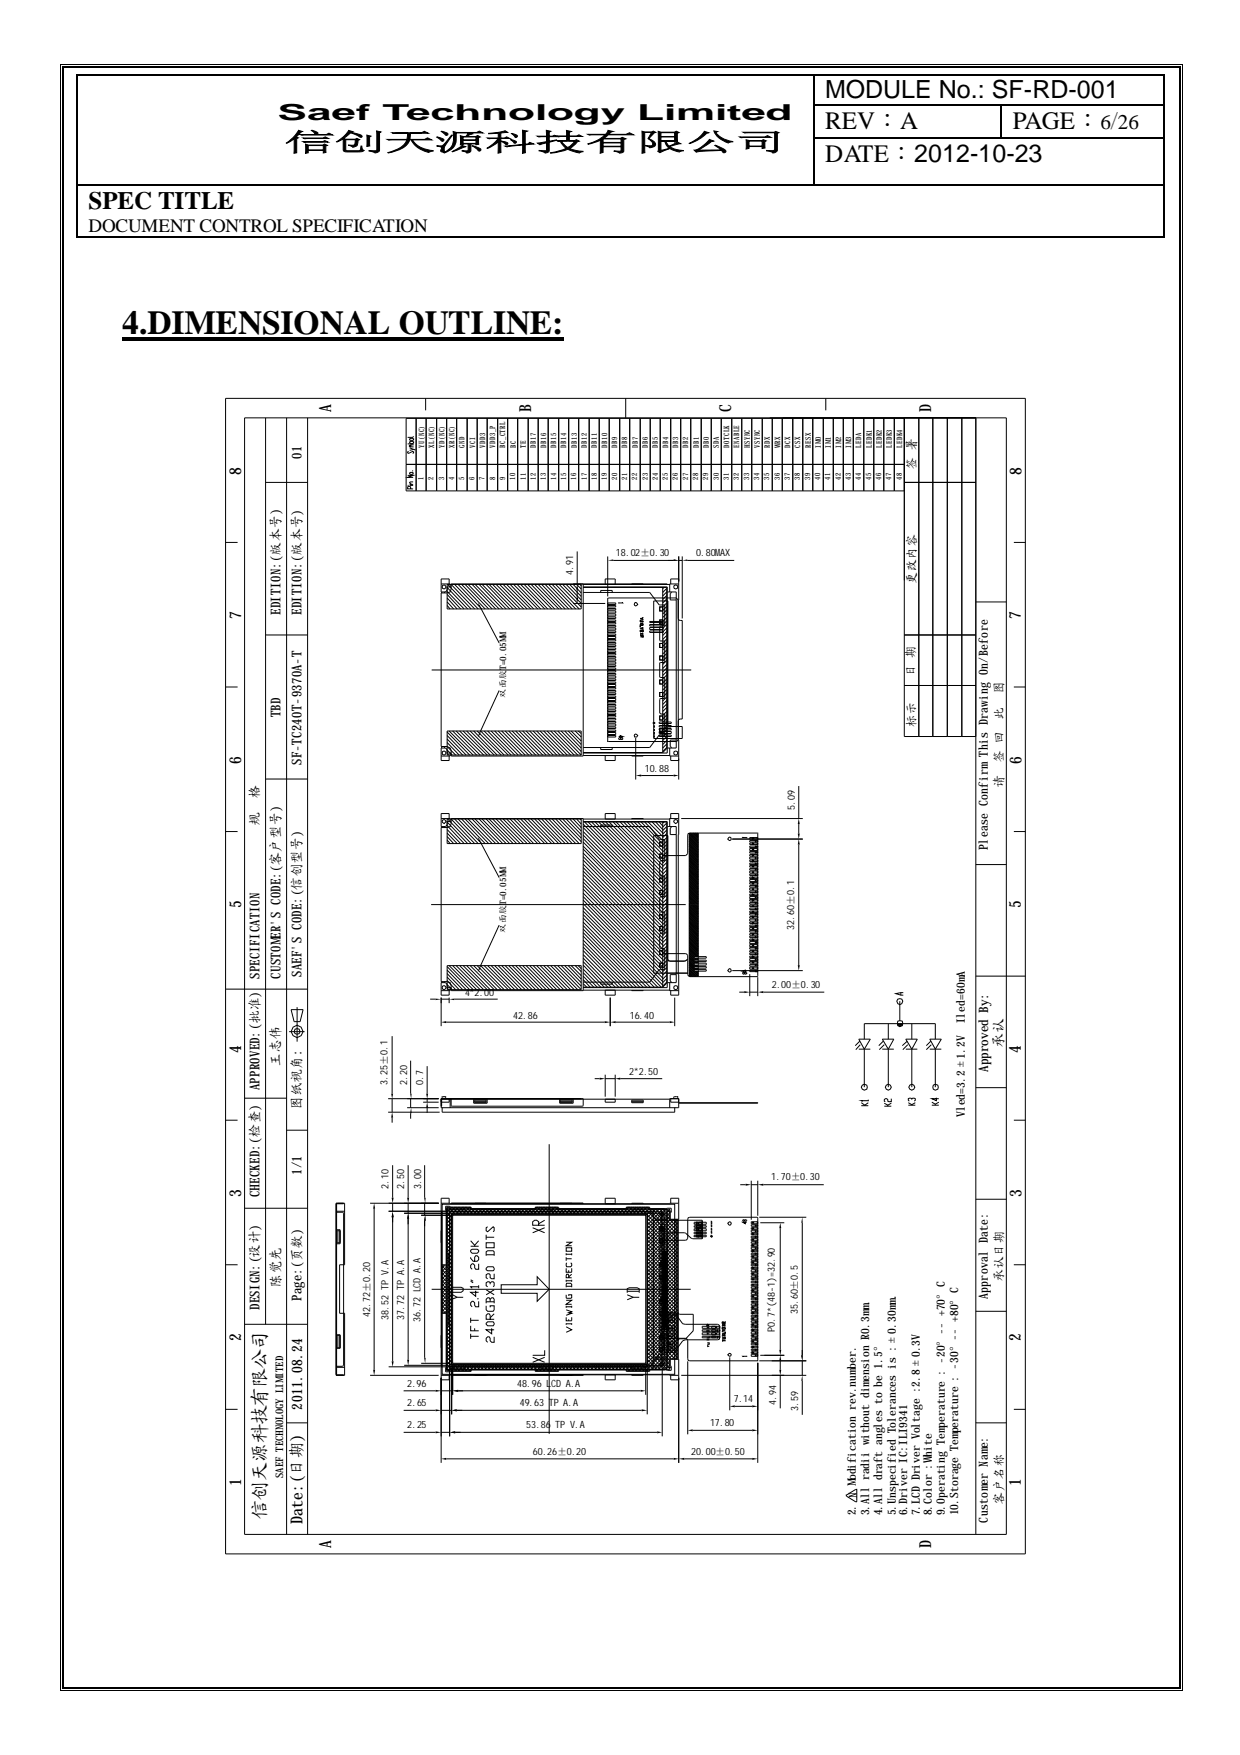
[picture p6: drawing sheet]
<svg xmlns="http://www.w3.org/2000/svg" width="210mm" height="297mm" viewBox="0 0 210 297" stroke-linecap="round" stroke-linejoin="round" font-family="sans-serif">
<defs><g id="words">
<text font-size="5.7" x="20.7" y="56.6">4.DIMENSIONAL OUTLINE:</text>
<g font-size="4.2">
<text x="139.7" y="16.6">MODULE No.: SF-RD-001</text>
<text x="139.7" y="21.8">REV：A</text>
<text x="171.4" y="21.8">PAGE： /</text>
<text x="48.2" y="25.5">信创天源科技有限公司</text>
<text x="139.7" y="27.5">DATE：2012-10-23</text>
<text x="15" y="35.3">SPEC TITLE</text>
</g>
<text font-size="3.7" x="47" y="20.3">Saef Technology Limited</text>
<g font-size="3.6">
<text x="186.3" y="21.8">6</text>
<text x="189.2" y="21.8">26</text>
</g>
<g font-size="3.2">
<text x="15" y="39.2">DOCUMENT CONTROL SPECIFICATION</text>
<text x="45.1" y="257.1" transform="rotate(-90 45.1 257.1)">信创天源科技有限公司</text>
</g>
<g font-size="2.8">
<text x="56" y="69.8" transform="rotate(-90 56 69.8)">A</text>
<text x="89.9" y="69.8" transform="rotate(-90 89.9 69.8)">B</text>
<text x="123.8" y="69.8" transform="rotate(-90 123.8 69.8)">C</text>
<text x="157.6" y="69.8" transform="rotate(-90 157.6 69.8)">D</text>
<text x="40.8" y="80.4" transform="rotate(-90 40.8 80.4)">8</text>
<text x="172.9" y="80.4" transform="rotate(-90 172.9 80.4)">8</text>
<text x="40.8" y="104.8" transform="rotate(-90 40.8 104.8)">7</text>
<text x="172.8" y="104.8" transform="rotate(-90 172.8 104.8)">7</text>
<text x="40.8" y="129.2" transform="rotate(-90 40.8 129.2)">6</text>
<text x="172.9" y="129.2" transform="rotate(-90 172.9 129.2)">6</text>
<text x="40.8" y="153.7" transform="rotate(-90 40.8 153.7)">5</text>
<text x="172.8" y="153.7" transform="rotate(-90 172.8 153.7)">5</text>
<text x="40.8" y="178.2" transform="rotate(-90 40.8 178.2)">4</text>
<text x="172.8" y="178.2" transform="rotate(-90 172.8 178.2)">4</text>
<text x="40.8" y="202.6" transform="rotate(-90 40.8 202.6)">3</text>
<text x="172.9" y="202.6" transform="rotate(-90 172.9 202.6)">3</text>
<text x="40.8" y="227" transform="rotate(-90 40.8 227)">2</text>
<text x="172.8" y="227" transform="rotate(-90 172.8 227)">2</text>
<text x="40.8" y="251.5" transform="rotate(-90 40.8 251.5)">1</text>
<text x="172.8" y="251.5" transform="rotate(-90 172.8 251.5)">1</text>
<text x="51.2" y="258" transform="rotate(-90 51.2 258)">Date:(日期)</text>
<text x="56" y="262.1" transform="rotate(-90 56 262.1)">A</text>
<text x="157.6" y="262.1" transform="rotate(-90 157.6 262.1)">D</text>
</g>
<g font-size="2.5">
<text x="169.9" y="177.2" transform="rotate(-90 169.9 177.2)">承认</text>
<text x="51.1" y="238.6" transform="rotate(-90 51.1 238.6)">2011.08.24</text>
</g>
<g font-size="2.3">
<text x="51.1" y="77.8" transform="rotate(-90 51.1 77.8)">01</text>
<text x="47.5" y="104.2" transform="rotate(-90 47.5 104.2)">EDITION:(版本号)</text>
<text x="51.1" y="104.2" transform="rotate(-90 51.1 104.2)">EDITION:(版本号)</text>
<text x="47.5" y="121.4" transform="rotate(-90 47.5 121.4)">TBD</text>
<text x="51.1" y="129.4" transform="rotate(-90 51.1 129.4)">SF-TC240T-9370A-T</text>
<text x="43.9" y="135.1" transform="rotate(-90 43.9 135.1)">格</text>
<text x="43.9" y="139.6" transform="rotate(-90 43.9 139.6)">规</text>
<text x="43.9" y="165.7" transform="rotate(-90 43.9 165.7)">SPECIFICATION</text>
<text x="47.5" y="165.6" transform="rotate(-90 47.5 165.6)">CUSTOMER'S CODE:(客户型号)</text>
<text x="51.1" y="165.3" transform="rotate(-90 51.1 165.3)">SAEF'S CODE:(信创型号)</text>
<text x="43.9" y="184.5" transform="rotate(-90 43.9 184.5)">APPROVED:(批准)</text>
<text x="47.5" y="180.4" transform="rotate(-90 47.5 180.4)">王志伟</text>
<text x="51.1" y="187.6" transform="rotate(-90 51.1 187.6)">图纸视角:</text>
<text x="43.9" y="202.6" transform="rotate(-90 43.9 202.6)">CHECKED:(检查)</text>
<text x="51.1" y="198.9" transform="rotate(-90 51.1 198.9)">1/1</text>
<text x="43.9" y="221.8" transform="rotate(-90 43.9 221.8)">DESIGN:(设计)</text>
<text x="47.5" y="217.8" transform="rotate(-90 47.5 217.8)">陈觉先</text>
<text x="51.1" y="220.2" transform="rotate(-90 51.1 220.2)">Page:(页数)</text>
</g>
<text font-size="2.2" x="167.3" y="181.4" transform="rotate(-90 167.3 181.4)">Approved By:</text>
<g font-size="2.1">
<text x="155.1" y="79.4" transform="rotate(-90 155.1 79.4)">签 暑</text>
<text x="155.1" y="98.8" transform="rotate(-90 155.1 98.8)">更改内容</text>
<text x="154.9" y="114.5" transform="rotate(-90 154.9 114.5)">日 期</text>
<text x="169.8" y="117.4" transform="rotate(-90 169.8 117.4)">图</text>
<text x="155" y="123" transform="rotate(-90 155 123)">标示</text>
<text x="169.8" y="121.6" transform="rotate(-90 169.8 121.6)">此</text>
<text x="169.8" y="129" transform="rotate(-90 169.8 129)">签 回</text>
<text x="169.8" y="133.2" transform="rotate(-90 169.8 133.2)">请</text>
<text x="167.2" y="143.8" transform="rotate(-90 167.2 143.8)">Please ConfirmThis Drawing On/Before</text>
<text x="167.2" y="219.9" transform="rotate(-90 167.2 219.9)">Approval Date:</text>
<text x="169.8" y="216.8" transform="rotate(-90 169.8 216.8)">承认日期</text>
<text x="167.2" y="257.8" transform="rotate(-90 167.2 257.8)">Customer Name:</text>
<text x="169.8" y="254.5" transform="rotate(-90 169.8 254.5)">客户名称</text>
</g>
<g font-size="1.9">
<text x="163.3" y="173.2" transform="rotate(-90 163.3 173.2)">Iled=60mA</text>
<text x="163.3" y="189.1" transform="rotate(-90 163.3 189.1)">Vled=3.2±1.2V</text>
<text x="157.7" y="246.6" transform="rotate(-90 157.7 246.6)">h</text>
<text x="144.9" y="256.5" transform="rotate(-90 144.9 256.5)">2. N Modification rev.number.</text>
<text x="147.2" y="256.5" transform="rotate(-90 147.2 256.5)">3.All radii without dimension R0.3mm.</text>
<text x="149.4" y="256.5" transform="rotate(-90 149.4 256.5)">4.All draft angles to be 1.5°</text>
<text x="151.6" y="256.5" transform="rotate(-90 151.6 256.5)">5.Unspecified Tolerances is :±0.30mm.</text>
<text x="153.6" y="256.5" transform="rotate(-90 153.6 256.5)">6.Driver IC:ILI9341</text>
<text x="155.7" y="256.5" transform="rotate(-90 155.7 256.5)">7.LCD Driver Voltage :2.8±0.3V</text>
<text x="157.7" y="256.5" transform="rotate(-90 157.7 256.5)">8.Color :Wite</text>
<text x="159.9" y="256.5" transform="rotate(-90 159.9 256.5)">9.Operating Temperature : -20°-- +70°C</text>
<text x="162.2" y="256.5" transform="rotate(-90 162.2 256.5)">10.Storage Temperature : -30°-- +80°C</text>
</g>
<text font-size="1.8" x="47.9" y="250.2" transform="rotate(-90 47.9 250.2)">SAEF TECHNOLOGY LIMITED</text>
<g font-size="1.7">
<text x="104.2" y="94.1">18.02±0.30</text>
<text x="117.9" y="94.2">0.80M</text>
<text x="121.9" y="94.2">AX</text>
<text x="97" y="97.3" transform="rotate(-90 97 97.3)">4.91</text>
<text x="109.1" y="130.6">10.88</text>
<text x="134.5" y="137" transform="rotate(-90 134.5 137)">5.09</text>
<text x="134.5" y="157.3" transform="rotate(-90 134.5 157.3)">32.60±0.1</text>
<text x="130.6" y="167.2">2.00±0.30</text>
<text x="78.7" y="168.5">4*2.00</text>
<text x="86.9" y="172.4">42.86</text>
<text x="106.6" y="172.4">16.40</text>
<text x="65.6" y="183.6" transform="rotate(-90 65.6 183.6)">3.25±0.1</text>
<text x="68.9" y="183.6" transform="rotate(-90 68.9 183.6)">2.20</text>
<text x="71.6" y="183.6" transform="rotate(-90 71.6 183.6)">0.7</text>
<text x="106.5" y="181.9">2*2.50</text>
<text x="65.8" y="201.2" transform="rotate(-90 65.8 201.2)">2.10</text>
<text x="68.4" y="201.2" transform="rotate(-90 68.4 201.2)">2.50</text>
<text x="71.3" y="201.2" transform="rotate(-90 71.3 201.2)">3.00</text>
<text x="130.6" y="199.8">1.70±0.30</text>
<text x="62.7" y="222.9" transform="rotate(-90 62.7 222.9)">42.72±0.20</text>
<text x="65.8" y="223.4" transform="rotate(-90 65.8 223.4)">38.52 TP V.A</text>
<text x="68.4" y="223.4" transform="rotate(-90 68.4 223.4)">37.72 TP A.A</text>
<text x="71.2" y="223.8" transform="rotate(-90 71.2 223.8)">36.72 LCD A.A</text>
<text x="131.1" y="225.4" transform="rotate(-90 131.1 225.4)">P0.7*(48-1)=32.90</text>
<text x="135" y="222.4" transform="rotate(-90 135 222.4)">35.60±0.5</text>
<text x="68.9" y="238">2.65</text>
<text x="68.9" y="234.7">2.96</text>
<text x="87.5" y="234.7">48.96 LCDA.A</text>
<text x="88" y="238">49.63 TP A.A</text>
<text x="124.2" y="237.3">7.14</text>
<text x="131.4" y="237.8" transform="rotate(-90 131.4 237.8)">4.94</text>
<text x="135.1" y="238.9" transform="rotate(-90 135.1 238.9)">3.59</text>
<text x="68.9" y="241.8">2.25</text>
<text x="89.1" y="241.8">53.86 TP V.A</text>
<text x="120.2" y="241.4">17.80</text>
<text x="90.2" y="246.2">60.26±0.20</text>
<text x="117" y="246.2">20.00±0.50</text>
</g>
<g font-size="1.5">
<text x="85.7" y="113.4" transform="rotate(-90 85.7 113.4)">T=0.05MM</text>
<text x="85.7" y="118.1" transform="rotate(-90 85.7 118.1)">双面胶</text>
<text x="85.7" y="153.1" transform="rotate(-90 85.7 153.1)">T=0.05MM</text>
<text x="85.7" y="157.8" transform="rotate(-90 85.7 157.8)">双面胶</text>
</g>
<g font-size="1.3">
<text x="71.8" y="75.8" transform="rotate(-90 71.8 75.8)">YU(NC)</text>
<text x="73.5" y="75.8" transform="rotate(-90 73.5 75.8)">XL(NC)</text>
<text x="75.3" y="75.8" transform="rotate(-90 75.3 75.8)">YD(NC)</text>
<text x="77" y="75.8" transform="rotate(-90 77 75.8)">XR(NC)</text>
<text x="78.7" y="75.8" transform="rotate(-90 78.7 75.8)">GND</text>
<text x="80.4" y="75.8" transform="rotate(-90 80.4 75.8)">VCI</text>
<text x="82.1" y="75.8" transform="rotate(-90 82.1 75.8)">VDD3</text>
<text x="83.8" y="75.8" transform="rotate(-90 83.8 75.8)">VDD3_P</text>
<text x="85.5" y="75.8" transform="rotate(-90 85.5 75.8)">BC_CTRL</text>
<text x="87.3" y="75.8" transform="rotate(-90 87.3 75.8)">BC</text>
<text x="89" y="75.8" transform="rotate(-90 89 75.8)">TE</text>
<text x="90.7" y="75.8" transform="rotate(-90 90.7 75.8)">DB17</text>
<text x="92.5" y="75.8" transform="rotate(-90 92.5 75.8)">DB16</text>
<text x="94.1" y="75.8" transform="rotate(-90 94.1 75.8)">DB15</text>
<text x="95.8" y="75.8" transform="rotate(-90 95.8 75.8)">DB14</text>
<text x="97.6" y="75.8" transform="rotate(-90 97.6 75.8)">DB13</text>
<text x="99.3" y="75.8" transform="rotate(-90 99.3 75.8)">DB12</text>
<text x="101" y="75.8" transform="rotate(-90 101 75.8)">DB11</text>
<text x="102.8" y="75.8" transform="rotate(-90 102.8 75.8)">DB10</text>
<text x="104.5" y="75.8" transform="rotate(-90 104.5 75.8)">DB9</text>
<text x="106.2" y="75.8" transform="rotate(-90 106.2 75.8)">DB8</text>
<text x="107.9" y="75.8" transform="rotate(-90 107.9 75.8)">DB7</text>
<text x="109.6" y="75.8" transform="rotate(-90 109.6 75.8)">DB6</text>
<text x="111.3" y="75.8" transform="rotate(-90 111.3 75.8)">DB5</text>
<text x="113.1" y="75.8" transform="rotate(-90 113.1 75.8)">DB4</text>
<text x="114.8" y="75.8" transform="rotate(-90 114.8 75.8)">DB3</text>
<text x="116.5" y="75.8" transform="rotate(-90 116.5 75.8)">DB2</text>
<text x="118.3" y="75.8" transform="rotate(-90 118.3 75.8)">DB1</text>
<text x="120" y="75.8" transform="rotate(-90 120 75.8)">DB0</text>
<text x="121.7" y="75.8" transform="rotate(-90 121.7 75.8)">SDA</text>
<text x="123.4" y="75.8" transform="rotate(-90 123.4 75.8)">DOTCLK</text>
<text x="125.1" y="75.8" transform="rotate(-90 125.1 75.8)">ENABLE</text>
<text x="126.9" y="75.8" transform="rotate(-90 126.9 75.8)">HSYNC</text>
<text x="128.6" y="75.8" transform="rotate(-90 128.6 75.8)">VSYNC</text>
<text x="130.3" y="75.8" transform="rotate(-90 130.3 75.8)">RDX</text>
<text x="132.1" y="75.8" transform="rotate(-90 132.1 75.8)">WRX</text>
<text x="133.8" y="75.8" transform="rotate(-90 133.8 75.8)">DCX</text>
<text x="135.5" y="75.8" transform="rotate(-90 135.5 75.8)">CSX</text>
<text x="137.2" y="75.8" transform="rotate(-90 137.2 75.8)">RESX</text>
<text x="138.9" y="75.8" transform="rotate(-90 138.9 75.8)">IM0</text>
<text x="140.6" y="75.8" transform="rotate(-90 140.6 75.8)">IM1</text>
<text x="142.4" y="75.8" transform="rotate(-90 142.4 75.8)">IM2</text>
<text x="144.1" y="75.8" transform="rotate(-90 144.1 75.8)">IM3</text>
<text x="145.8" y="75.8" transform="rotate(-90 145.8 75.8)">LEDA</text>
<text x="147.6" y="75.8" transform="rotate(-90 147.6 75.8)">LEDK1</text>
<text x="149.3" y="75.8" transform="rotate(-90 149.3 75.8)">LEDK2</text>
<text x="151" y="75.8" transform="rotate(-90 151 75.8)">LEDK3</text>
<text x="152.7" y="75.8" transform="rotate(-90 152.7 75.8)">LEDK4</text>
<text x="71.7" y="81.2" transform="rotate(-90 71.7 81.2)">1</text>
<text x="73.4" y="81.2" transform="rotate(-90 73.4 81.2)">2</text>
<text x="75.2" y="81.2" transform="rotate(-90 75.2 81.2)">3</text>
<text x="76.9" y="81.2" transform="rotate(-90 76.9 81.2)">4</text>
<text x="78.6" y="81.2" transform="rotate(-90 78.6 81.2)">5</text>
<text x="80.3" y="81.2" transform="rotate(-90 80.3 81.2)">6</text>
<text x="82" y="81.2" transform="rotate(-90 82 81.2)">7</text>
<text x="83.8" y="81.2" transform="rotate(-90 83.8 81.2)">8</text>
<text x="85.5" y="81.2" transform="rotate(-90 85.5 81.2)">9</text>
<text x="87.2" y="81.2" transform="rotate(-90 87.2 81.2)">10</text>
<text x="89" y="81.2" transform="rotate(-90 89 81.2)">11</text>
<text x="90.7" y="81.2" transform="rotate(-90 90.7 81.2)">12</text>
<text x="92.4" y="81.2" transform="rotate(-90 92.4 81.2)">13</text>
<text x="94.1" y="81.2" transform="rotate(-90 94.1 81.2)">14</text>
<text x="95.8" y="81.2" transform="rotate(-90 95.8 81.2)">15</text>
<text x="97.5" y="81.2" transform="rotate(-90 97.5 81.2)">16</text>
<text x="99.3" y="81.2" transform="rotate(-90 99.3 81.2)">17</text>
<text x="101" y="81.2" transform="rotate(-90 101 81.2)">18</text>
<text x="102.7" y="81.2" transform="rotate(-90 102.7 81.2)">19</text>
<text x="104.5" y="81.2" transform="rotate(-90 104.5 81.2)">20</text>
<text x="106.2" y="81.2" transform="rotate(-90 106.2 81.2)">21</text>
<text x="107.9" y="81.2" transform="rotate(-90 107.9 81.2)">22</text>
<text x="109.6" y="81.2" transform="rotate(-90 109.6 81.2)">23</text>
<text x="111.3" y="81.2" transform="rotate(-90 111.3 81.2)">24</text>
<text x="113" y="81.2" transform="rotate(-90 113 81.2)">25</text>
<text x="114.7" y="81.2" transform="rotate(-90 114.7 81.2)">26</text>
<text x="116.5" y="81.2" transform="rotate(-90 116.5 81.2)">27</text>
<text x="118.2" y="81.2" transform="rotate(-90 118.2 81.2)">28</text>
<text x="119.9" y="81.2" transform="rotate(-90 119.9 81.2)">29</text>
<text x="121.7" y="81.2" transform="rotate(-90 121.7 81.2)">30</text>
<text x="123.4" y="81.2" transform="rotate(-90 123.4 81.2)">31</text>
<text x="125.1" y="81.2" transform="rotate(-90 125.1 81.2)">32</text>
<text x="126.8" y="81.2" transform="rotate(-90 126.8 81.2)">33</text>
<text x="128.5" y="81.2" transform="rotate(-90 128.5 81.2)">34</text>
<text x="130.2" y="81.2" transform="rotate(-90 130.2 81.2)">35</text>
<text x="132" y="81.2" transform="rotate(-90 132 81.2)">36</text>
<text x="133.7" y="81.2" transform="rotate(-90 133.7 81.2)">37</text>
<text x="135.4" y="81.2" transform="rotate(-90 135.4 81.2)">38</text>
<text x="137.2" y="81.2" transform="rotate(-90 137.2 81.2)">39</text>
<text x="138.9" y="81.2" transform="rotate(-90 138.9 81.2)">40</text>
<text x="140.5" y="81.2" transform="rotate(-90 140.5 81.2)">41</text>
<text x="142.3" y="81.2" transform="rotate(-90 142.3 81.2)">42</text>
<text x="144" y="81.2" transform="rotate(-90 144 81.2)">43</text>
<text x="145.7" y="81.2" transform="rotate(-90 145.7 81.2)">44</text>
<text x="147.5" y="81.2" transform="rotate(-90 147.5 81.2)">45</text>
<text x="149.2" y="81.2" transform="rotate(-90 149.2 81.2)">46</text>
<text x="150.9" y="81.2" transform="rotate(-90 150.9 81.2)">47</text>
<text x="152.7" y="81.2" transform="rotate(-90 152.7 81.2)">48</text>
</g>
</g></defs>
<g fill="#000">
<path d="M10.2 11h.1v.5h-.1zM10.2 11h.5v.1h-.5zM13 12.6h.1v.1h-.1zM13 17.6h.1v.2h-.1zM43.4 12.6h.2v.1h-.2zM137.7 12.6h.1v.1h-.1zM137.7 17.6h.1v.2h-.1zM169.4 17.6h.2v.2h-.2zM196.9 12.6h.2v.1h-.2zM196.9 17.6h.2v.2h-.2zM13 23.3h.1v.2h-.1zM13 31.3h.1v.1h-.1z"/>
<path d="M43.4 31.3h.2v.1h-.2zM137.7 23.3h.1v.2h-.1zM137.7 31.3h.1v.1h-.1zM169.4 23.3h.2v.2h-.2zM196.9 23.3h.2v.2h-.2zM196.9 31.3h.2v.1h-.2zM13 40h.1v.2h-.1zM20.7 57.2h74.6v.5h-74.6zM196.9 40h.2v.2h-.2zM116.7 153.1l.1 .1zM98.7 167.1l.1 .1zM118.2 164.4l.1 .1z"/>
<path d="M114.7 218.2l.1 .1zM75.6 231.8h.1zM112.4 222.1l.1 .1zM113.1 228.9l.1 .1zM113.1 222.1l.1 .1z"/>
</g>
<g fill="none" stroke="#000" stroke-width=".17">
<path d="M13 12.7v4.9M13 17.8v5.5M13.1 12.6h30.3M43.6 12.6h94.1M137.8 12.7v4.9M137.8 17.8v5.5M137.8 12.6h59.1M137.8 17.7h31.6M169.5 17.8v5.5M169.6 17.7h27.3M197 12.7v4.9M197 17.8v5.5"/>
<path d="M13 23.5v7.8M13 31.4v8.6M13.1 31.4h30.3M43.6 31.4h94.1M137.8 23.5v7.8M137.8 23.4h31.6M137.8 31.4h59.1M169.6 23.4h27.3M197 23.5v7.8M197 31.4v8.6M13.1 40.1h183.8M38.2 67.4h135.4v195.6h-135.4z"/>
<path d="M41.4 70.7h128.9v189h-128.9zM45 70.7v153.4M48.5 70.7v189M52.1 70.7v189M68.7 78.6h84.4M69 75.1h1M69.2 76.4l-.2 .1v.2h.2l.6-.3 .2 .1v.2h-.2M69.3 74.8l.5-.1 .2 .1v.2l-.3 .1-.4-.1zM69.3 74.3l.5-.1 .2 .1v.2h-.5h-.2zM69.3 75.8l1 .4M69.3 75.6h.7M69.7 75.5l-.4 .1h.2"/>
<path d="M69.8 79.7h.1M70 75.3l-.7 .1 .2 .1M70 73.9l-.2 .1h-.8M70 76.1l-.7 .1M70.4 70.8v12.3M72.1 67.4v2.1M72.1 70.8v12.3M73.9 70.8v12.3M75.6 70.8v12.3M77.3 70.8v12.3M79.1 70.8v12.3M80.8 70.8v12.3"/>
<path d="M82.5 70.8v12.3M84.2 70.8v12.3M85.9 70.8v12.3M87.6 70.8v12.3M89.4 70.8v12.3M91.1 70.8v12.3M92.8 70.8v12.3M94.6 70.8v12.3M96.3 70.8v12.3M98 70.8v12.3M99.7 70.8v12.3M101.4 70.8v12.3"/>
<path d="M103.1 70.8v12.3M104.9 70.8v12.3M105.9 67.4v3.3M106.6 70.8v12.3M108.4 70.8v12.3M110.1 70.8v12.3M111.8 70.8v12.3M113.5 70.8v12.3M115.2 70.8v12.3M116.9 70.8v12.3M118.7 70.8v12.3M120.4 70.8v12.3"/>
<path d="M122.1 70.8v12.3M123.9 70.8v12.3M125.6 70.8v12.3M127.3 70.8v12.3M129 70.8v12.3M130.7 70.8v12.3M132.4 70.8v12.3M134.2 70.8v12.3M135.9 70.8v12.3M137.6 70.8v12.3M139.4 70.8v12.3M139.8 67.4v2.1"/>
<path d="M141.1 70.8v12.3M142.7 70.8v12.3M144.4 70.8v12.3M146.2 70.8v12.3M147.9 70.8v12.3M149.6 70.8v12.3M151.4 70.8v12.3M153.1 70.7v54h12.1M153.1 70.8h-84.4v12.3h84.4M155.5 70.7v54M157.9 70.7v54M160.4 70.7v54"/>
<path d="M162.8 70.7v54M165.2 70.7v189M38.2 91.8h2M45 81.6h7.1M69 80.5h.9l-.9 .3h.9M69 82.2h.2M69.3 80h.5h.1v.2l-.4 .1-.2-.1zM69.3 82.2h.6M69.3 82h.6M69.5 82.7v-.3l-.2-.1-.3 .1v.3h.9M69.9 81.6h-.6l.4 .4M74.7 98.8h1.5v.5"/>
<path d="M74.9 99.1l.3-.1 .2 .1 .1 .2-.1 .3-.2 .1-.3-.1-.1-.3zM75.7 98.9h22.7v4.2h-22.7zM75.7 99.3h.7M75.7 99.4l3.5 3.7M75.8 98.9l4 4.2M76 98.8v-.8h-1.3v2.2h.7l.3-.3M76.4 98.9l3.9 4.2M77 98.9l3.9 4.2M77.6 98.9l3.9 4.2M78.1 98.9l4 4.2M78.7 98.9l4 4.2M79.2 98.9l4.1 4.2"/>
<path d="M79.9 98.9l4 4.2M80.4 98.9l4.1 4.2M81.1 98.9l4 4.2M81.6 98.9l4.1 4.2M82.3 98.9l4 4.2M82.8 98.9l4.1 4.2M83.4 98.9l4.1 4.2M84 98.9l4.1 4.2M84.6 98.9l4 4.2M85.2 98.9l4 4.2M85.8 98.9l4 4.2M86.4 98.9l3.9 4.2"/>
<path d="M87 98.9l4 4.2M87.5 98.9l4 4.2M88.1 98.9l4.1 4.2M88.7 98.9l4 4.2M89.3 98.9l4.1 4.2M89.9 98.9l4 4.2M90.5 98.9l4.1 4.2M91.1 98.9l4 4.2M91.7 98.9l4 4.2M92.3 98.9l4 4.2M92.9 98.9l4 4.2M93.5 98.9l4 4.2"/>
<path d="M94.1 98.9l3.9 4.2M94.7 98.9l3.7 3.8M95.2 98.9l3.2 3.2M95.8 98.9l2.6 2.6M96.4 98.9l2 2.1M97 98.9l1.4 1.5M97.6 98.9l.8 .8M97.7 93.3v5.5M97.7 99.7v1.5M98.2 98.9l.2 .3M98.7 98.8v29.2h-22.3v-1l-.2-.4-.5-.2M98.7 99.3h14.2v28.2h-14.2"/>
<path d="M98.7 99.4h14.2v27.3l-.7 .7M98.7 98.9h14.7M102.4 98.9v-.9h1.7v.9M102.9 94.2v6.8M103.8 94.9h10.2M106.9 98.8v.1M108.9 98.8v.1M112.2 99.4v28M112.4 99.4l-.2 .2M112.9 99.6l-.7 .7M112.9 98.8h-36.5v.9l-.2 .5-.5 .2h-1v26h1M114.9 94.2v7.3h-.1"/>
<path d="M114.9 98.8h-1.5v1.4M114.9 98h-1.4v.8M114.9 94.9h.6M115.5 94.2v10.5M116.3 94.9h8M153.1 81.6h12.1M171.6 91.8h2M38.2 116.3h2M45 107.5h7.1M73.1 113.4h43.9M74.8 100.2v.2M75.3 100.2v.2"/>
<path d="M75.7 102.5l.5 .6M75.7 101.9l1.1 1.2M75.7 101.2l1.7 1.9M75.7 100.6l2.3 2.5M75.7 100.1l2.9 3M81.3 102.7l3.2 6.1M84.5 116.9l-3.3 7.2M97 102.1h5.4M98.7 100.3h11.3l1.6 2.1h.9v3.5h-2.5v-.2h2.3v.2M101.7 100.3v-.4h1.9v.4M102.9 118.2h1.3v.4h-1.3M102.9 108.2h1.3v.3h-1.3"/>
<path d="M102.9 107.3h1.3v.3h-1.3M102.9 106.3h1.3v.3h-1.3M102.9 105.9h1.3v.2h-1.3M102.9 105.4h1.3v.2h-1.3M102.9 104.9h1.3v.3h-1.3M102.9 106.8h1.3v.2h-1.3M102.9 102.1h1.3v.2h-1.3M102.9 102.5h1.3v.2h-1.3M102.9 103h1.3v.2h-1.3M102.9 103.4h1.3v.3h-1.3M102.9 103.9h1.3v.4h-1.3M102.9 104.4h1.3v.3h-1.3"/>
<path d="M102.9 107.7h1.3v.4h-1.3M102.9 108.7h1.3v.3h-1.3M102.9 109.2h1.3v.2h-1.3M102.9 109.7h1.3v.2h-1.3M102.9 110.2h1.3v.2h-1.3M102.9 110.6h1.3v.3h-1.3M102.9 111.1h1.3v.3h-1.3M102.9 111.5h1.3v.4h-1.3M102.9 112h1.3v.4h-1.3M102.9 112.6h1.3v.2h-1.3M102.9 113.1h1.3v.2h-1.3M102.9 113.5h1.3v.2h-1.3"/>
<path d="M102.9 114h1.3v.2h-1.3M102.9 114.4h1.3v.4h-1.3M102.9 114.9h1.3v.3h-1.3M102.9 115.4h1.3v.3h-1.3M102.9 115.9h1.3v.3h-1.3M102.9 116.4h1.3v.2h-1.3M102.9 116.9h1.3v.2h-1.3M102.9 117.3h1.3v.2h-1.3M102.9 117.8h1.3v.3h-1.3M102.9 118.7h1.3v.3h-1.3M102.9 119.2h1.3v.3h-1.3M102.9 119.7h1.3v.3h-1.3"/>
<path d="M104.7 102v.1M105.3 102l.1 .1h-.7M107.4 102.1l.2-.1 .3 .3-.3 .3-.2-.1v-.2zM108.4 107.8l.2-.1zM108.4 106.6h.5v.3h-.5zM108.4 106.7h.5v.2h-.4zM108.4 105.7l.5-.3-.5 .4zM108.4 105.4l.5 .4zM108.4 105.9v.2v-.2h.5zM108.4 104.7l.5 .1-.3-.1 .3-.2zM108.4 107.1l.5 .3M108.4 107.6h.5"/>
<path d="M108.5 104.9h.4h-.4l-.1 .2 .5 .2-.5-.1zM108.6 107.6l.1 .2h.2v-.2v.2h-.3zM108.6 106.3l.3 .2-.5-.1 .5-.2-.3 .2M108.9 107.1l-.5 .3M110 105.2h2.3v.2h-2.3zM110 106.2h2.3v.3h-2.3zM110 106.8h2.3v.2h-2.3zM110.7 101.7h2.3v20.9l.1 .3 .3 .1h2.1v2h-4.8zM111.7 104.9h.5v.7h-.5zM111.7 102.7h.5v.7h-.5zM111.7 111h.5v.7h-.5zM111.7 108.9h.5v.7h-.5z"/>
<path d="M111.7 117.2h.5v.7h-.5zM111.7 115.1h.5v.7h-.5zM111.8 105.9l-.1 .2v2.3l.8 .1v3.6l-.8 .1v2.4l.8 .1v3.5h-.7l-.1 .2v2.3l.1 .1h.7v3.6M112.9 119.7l-.7 .7M112.9 119.2l-.7 .6M112.9 118.6l-.7 .6M112.9 118l-.7 .6M112.9 117.3l-.7 .8M112.9 116.7l-.7 .7M112.9 116.1l-.7 .7M112.9 115.5l-.7 .7M112.9 114.9l-.7 .7"/>
<path d="M112.9 114.2l-.7 .7M112.9 113.7l-.7 .6M112.9 113.1l-.7 .6M112.9 112.5l-.7 .6M112.9 111.8l-.7 .7M112.9 111.2l-.7 .7M112.9 110.6l-.7 .7M112.9 110l-.7 .7M112.9 109.3l-.7 .7M112.9 108.7l-.7 .7M112.9 108.1l-.7 .7M112.9 107.6l-.7 .6"/>
<path d="M112.9 106.9l-.7 .7M112.9 106.3l-.7 .7M112.9 105.7l-.7 .7M112.9 105.1l-.7 .7M112.9 104.5l-.7 .7M112.9 103.8l-.7 .7M112.9 103.2l-.7 .7M112.9 102.6l-.7 .7M112.9 102.1l-.7 .6M112.9 101.4l-.7 .7M112.9 100.8l-.7 .7M112.9 100.2l-.7 .7"/>
<path d="M112.9 100.2h1.6v26.4h-1.6M113.6 100.2v.2h-.1v1.1h1M114.8 101.5l-.3-.3-11.6 .1v24.2h11.6l.3-.3M114.8 104.7l.1 .2 .6 .1v16.7l-.6 .1-.1 .2M114.8 101.5l.1 30.4M153.1 107.5h12.1M153.1 116h12.1M165.2 101.9h5.1M171.6 116.3h2M45 131.9h7.1M74.7 138.5h1.5v.6M74.8 126.4v.2"/>
<path d="M74.8 139.9v.2M74.9 138.8l.3-.1 .3 .4-.3 .3-.4-.3zM74.9 127.2l.3-.1 .2 .1 .1 .3-.1 .2-.2 .1-.3-.1-.1-.2zM75.3 126.4v.2M75.3 139.9v.2M75.7 123.7h22.7v4.1h-22.7zM75.7 138.6h22.7v4.2h-22.7zM75.7 139.1h.7M75.7 127.5h.7M75.7 139.7l2.9 3.1M75.7 139.1l3.5 3.7M75.7 127.5l.2 .3"/>
<path d="M75.7 126.4l1.4 1.4M75.7 125.7l2 2.1M75.7 125.1l2.6 2.7M75.7 124.5l3.2 3.3M75.7 123.9l3.8 3.9M75.8 138.6l4 4.2M76 138.5v-.8h-1.3v2.2h.7l.3-.3M76 123.7l4.1 4.1M76.2 127.5v.5h-1.5M76.4 138.6l3.9 4.2M76.5 127.8l-1-1.1-.8-.1v2.1h1.3v-.7M76.6 123.7l4.1 4.1"/>
<path d="M77 138.6l3.9 4.2M77.2 123.7l4.1 4.1M77.6 138.6l3.9 4.2M77.8 123.7l4.1 4.1M78.1 138.6l4 4.2M78.4 123.7l4.1 4.1M78.7 138.6l4 4.2M79 123.7l4 4.1M79.2 138.6l4.1 4.2M79.6 123.7l4.1 4.1M79.9 138.6l4 4.2M80.2 123.7l4 4.1"/>
<path d="M80.4 138.6l4.1 4.2M80.8 123.7l4 4.1M81.1 138.6l4 4.2M81.4 123.7l3.9 4.1M81.6 138.6l4.1 4.2M82 123.7l4 4.1M82.3 138.6l4 4.2M82.5 123.7l4 4.1M82.8 138.6l4.1 4.2M83.1 123.7l4 4.1M83.4 138.6l4.1 4.2M83.7 123.7l4 4.1"/>
<path d="M84 138.6l4.1 4.2M84.3 123.7l4 4.1M84.6 138.6l4 4.2M84.9 123.7l4 4.1M85.2 138.6l4 4.2M85.5 123.7l4 4.1M85.8 138.6l4 4.2M86.1 123.7l4 4.1M86.4 138.6l3.9 4.2M86.7 123.7l4 4.1M87 138.6l4 4.2M87.3 123.7l4 4.1"/>
<path d="M87.5 138.6l4 4.2M87.9 123.7l4 4.1M88.1 138.6l4.1 4.2M88.5 123.7l4 4.1M88.7 138.6l4 4.2M89.1 123.7l3.9 4.1M89.3 138.6l4.1 4.2M89.7 123.7l3.9 4.1M89.9 138.6l4 4.2M90.3 123.7l3.9 4.1M90.5 138.6l4.1 4.2M90.8 123.7l4 4.1"/>
<path d="M91.1 138.6l4 4.2M91.4 123.7l4 4.1M91.7 138.6l4 4.2M92 123.7l4 4.1M92.3 138.6l4 4.2M92.6 123.7l4 4.1M92.9 138.6l4 4.2M93.2 123.7l4 4.1M93.5 138.6l4 4.2M93.8 123.7l4 4.1M94.1 138.6l3.9 4.2M94.4 123.7l4 4.1"/>
<path d="M94.7 138.6l3.7 3.8M95 123.7l3.4 3.5M95.2 138.6l3.2 3.2M95.6 123.7l2.8 2.9M95.8 138.6l2.6 2.7M96.2 123.7l2.2 2.3M96.4 138.6l2 2.1M96.7 123.7l1.7 1.7M97 138.6l1.4 1.5M97.4 123.7l1 1M97.6 138.6l.8 .9M97.9 123.7l.5 .4"/>
<path d="M98.2 138.6l.2 .2M98.7 139.9h11.3l1.6 2.1 .9 .1v3.6h-.7l-.1 .1v2.3l.1 .2h.7v3.5h-.7l-.1 .1v2.4l.8 .1v3.5h-.7l-.1 .2v2.3l.1 .2h.7v3.5h-.9l-1.6 2.1h-11.3M98.7 139.1h14.2v28.1h-14.2M98.7 138.6h14.7M98.7 139.1h14.2v27.3l-.7 .7M98.7 127.9h14.7M98.7 127.4h13.5M98.7 139.5l13.5 13.8M99 139.1l13.2 13.6M99.6 139.1l12.6 12.9M100.2 139.1l12 12.3M100.8 139.1l11.4 11.7"/>
<path d="M101.3 139.1l10.9 11.1M101.7 126.5v.4h1.9v-.4M101.7 139.9v-.3h1.9v.3M101.9 139.1l10.3 10.4M102.4 127.9v.8h1.7v-.8M102.4 138.6v-.9h1.7v.9M102.5 139.1l9.7 9.9M102.9 122.1h1.3v.3h-1.3M102.9 123.6h1.3v.2h-1.3M102.9 123h1.3v.3h-1.3M102.9 120.2h1.3v.2h-1.3M102.9 120.7h1.3v.2h-1.3"/>
<path d="M102.9 121.1h1.3v.3h-1.3M102.9 121.6h1.3v.3h-1.3M102.9 122.5h1.3v.4h-1.3M102.9 124h1.3v.3h-1.3M102.9 124.5h1.3v.2h-1.3M103.1 139.1l9.1 9.3M103.8 139.1l8.4 8.7M104.3 139.1l7.9 8M104.7 124.7h.7l-.4-.2v.2M105 139.1l7.2 7.4M105.1 124.9l.2-.1 .1 .3-.1 .1-.2-.1-.1-.3-.3 .1v.2l.2 .1 .2-.1M105.6 139.1l6.6 6.8"/>
<path d="M106.2 139.1l6 6.2M106.8 139.1l5.4 5.5M106.9 127.9v.1l2-.1M106.9 138.6v-.1l2 .1M107.4 139.1l4.8 4.9M107.4 124.3l.2-.1 .3 .3-.1 .2h-.4v-.2zM107.6 124.9v7M107.9 139.1l4.3 4.4M108.5 131.3h5.5M108.5 139.1l3.7 3.8M109.1 139.1l3.1 3.2M109.7 139.1l2.5 2.5"/>
<path d="M110.4 139.1l1.8 1.9M110.5 122.4h.4M110.7 122.2v.3M110.7 122.8v.3M110.7 123.4v.3M110.7 123.9v.4M110.7 124.5v.3M111 139.1l1.2 1.3M111.6 124.4l-1.6 2.1h-11.3M111.6 124.4h2v.3h-2zM111.6 122.2h2v.3h-2zM111.6 122.8h2v.2h-2z"/>
<path d="M111.6 123.3h2v.3h-2zM111.6 123.8h2v.3h-2zM111.6 139.1l.6 .7M111.7 123.3h.5v.7h-.5zM111.7 121.2h.5v.7h-.5zM112.2 139.1v28M112.4 139.1l-.2 .2M112.9 126.5l-.7 .7M112.9 125.9l-.7 .7M112.9 125.3l-.7 .7M112.9 124.7l-.7 .6M112.9 124.1l-.7 .6"/>
<path d="M112.9 123.5l-.7 .6M112.9 122.9l-.7 .7M112.9 122.2l-.7 .7M112.9 121.6l-.7 .7M112.9 121l-.7 .7M112.9 120.4l-.7 .7M112.9 139.9l-.7 .7M112.9 139.3l-.7 .7M112.9 139.9h1.6v26.4h-1.6M113.4 126.6v1.4h1.5M113.5 138.5v-.8h1.4v3.6h-.1l.1 27.1h-1.4v-.7M113.5 128v.7h1.4"/>
<path d="M113.6 139.9v.2l-.1 .1v1.1h1M114.1 138.8l.3-.1 .2 .1 .1 .3-.1 .1-.2 .2-.3-.2-.1-.1zM114.5 125.3h-1v1.1h.1v.2M114.9 138.5h-1.5v1.4M115.3 138.5h20.6M135.2 133v5.5M135.2 139.5v1.6M38.2 140.7h2M73 153.1h43.1M74.7 140.1h1l.5-.2 .2-.5v-.9h22.3v29.2h-22.3v-.9l-.2-.5-.5-.2h-1zM75.7 142.2l.5 .6M75.7 141.6l1.1 1.2"/>
<path d="M75.7 141l1.7 1.8M75.7 140.4l2.3 2.4M81.3 142.4l3.2 6.1M84.5 156.6l-3.3 7.2M98.7 156.1l10.8 11M98.7 159.7l7.2 7.4M98.7 159.1l7.8 8M98.7 158.4l8.4 8.7M98.7 157.8l9 9.3M98.7 157.3l9.6 9.8M98.7 156.7l10.2 10.4M98.7 155.4l11.4 11.7"/>
<path d="M98.7 154.8l12 12.3M98.7 154.2l12.6 12.9M98.7 153.6l13.2 13.5M98.7 152.9l13.5 13.8M98.7 152.3l13.5 13.8M98.7 151.8l13.5 13.8M98.7 151.2l13.5 13.7M98.7 150.5l13.5 13.8M98.7 149.9l13.5 13.8M98.7 149.3l13.5 13.8M98.7 148.7l13.5 13.7M98.7 148l13.5 13.8"/>
<path d="M98.7 147.4l13.5 13.8M98.7 146.8l13.5 13.8M98.7 146.2l13.5 13.8M98.7 145.6l13.5 13.8M98.7 145l13.5 13.8M98.7 144.4l13.5 13.8M98.7 143.7l13.5 13.8M98.7 143.2l13.5 13.7M98.7 142.5l13.5 13.8M98.7 141.9l13.5 13.8M98.7 141.3l13.5 13.8M98.7 140.7l13.5 13.8"/>
<path d="M98.7 140.1l13.5 13.8M111.7 144.6h.5v.6h-.5zM111.7 142.5h.5v.7h-.5zM111.7 150.7h.5v.7h-.5zM111.7 148.6h.5v.7h-.5zM111.7 156.8h.5v.7h-.5zM111.7 154.8h.5v.7h-.5zM112.9 159.5l-.7 .7M112.9 158.9l-.7 .6M112.9 158.3l-.7 .6M112.9 157.7l-.7 .7M112.9 157.1l-.7 .7"/>
<path d="M112.9 156.4l-.7 .7M112.9 155.8l-.7 .7M112.9 155.2l-.7 .7M112.9 154.6l-.7 .7M112.9 154l-.7 .6M112.9 153.4l-.7 .6M112.9 152.8l-.7 .6M112.9 152.2l-.7 .7M112.9 151.5l-.7 .7M112.9 150.9l-.7 .7M112.9 150.3l-.7 .7M112.9 149.7l-.7 .7"/>
<path d="M112.9 149l-.7 .8M112.9 148.4l-.7 .7M112.9 147.9l-.7 .6M112.9 147.3l-.7 .6M112.9 146.7l-.7 .6M112.9 146l-.7 .7M112.9 145.4l-.7 .7M112.9 144.8l-.7 .7M112.9 144.2l-.7 .7M112.9 143.5l-.7 .7M112.9 142.9l-.7 .7M112.9 142.4l-.7 .6"/>
<path d="M112.9 141.8l-.7 .6M112.9 141.1l-.7 .7M112.9 140.5l-.7 .7M116.7 160l1.5 1.5M116.7 159.9l1.5 1.5M116.7 159.7l1.5 1.5M116.7 159.6l1.5 1.5M116.7 159.5l1.5 1.5M116.7 159.4l1.5 1.5M116.7 159.3l1.5 1.5M116.7 159.1l1.5 1.5M116.7 159l1.5 1.6"/>
<path d="M116.7 158.9l1.5 1.5M116.7 158.8l1.5 1.5M116.7 158.6l1.5 1.6M116.7 158.5l1.5 1.5M116.7 158.4l1.5 1.6M116.7 158.3l1.5 1.5M116.7 158.2l1.5 1.5M116.7 158l1.5 1.5M116.7 157.9l1.5 1.6M116.7 157.8l1.5 1.5M116.7 157.7l1.5 1.5M116.7 157.5l1.5 1.6"/>
<path d="M116.7 157.4l1.5 1.5M116.7 157.3l1.5 1.6M116.7 157.2l1.5 1.5M116.7 157.1l1.5 1.5M116.7 157l1.5 1.4M116.7 156.8l1.5 1.6M116.7 156.7l1.5 1.6M116.7 156.6l1.5 1.5M116.7 156.5l1.5 1.5M116.7 156.3l1.5 1.5M116.7 156.2l1.5 1.6M116.7 156.1l1.5 1.6"/>
<path d="M116.7 156l1.5 1.5M116.7 155.9l1.5 1.5M116.7 155.7l1.5 1.6M116.7 155.6l1.5 1.6M116.7 155.5l1.5 1.6M116.7 155.4l1.5 1.5M116.7 155.2l1.5 1.6M116.7 155.1l1.5 1.6M116.7 155l1.5 1.6M116.7 154.9l1.5 1.5M116.7 154.8l1.5 1.5M116.7 154.6l1.5 1.6"/>
<path d="M116.7 154.5l1.5 1.6M116.7 154.4l1.5 1.6M116.7 154.3l1.5 1.5M116.7 154.2l1.5 1.5M116.7 154l1.5 1.6M116.7 154l1.5 1.5M116.7 153.9l1.5 1.4M116.7 153.7l1.5 1.5M116.7 153.6l1.5 1.5M116.7 153.4l1.5 1.6M116.7 153.4l1.5 1.5M116.7 153.2l1.5 1.5"/>
<path d="M116.7 153.1l1.5 1.5M116.7 152.9l1.5 1.6M116.7 152.9l1.5 1.5M116.7 152.8l1.5 1.5M116.7 152.6l1.5 1.5M116.7 152.5l1.5 1.5M116.7 152.3l1.5 1.6M116.7 152.3l1.5 1.5M116.7 152.1l1.5 1.6M116.7 152l1.5 1.5M116.7 151.8l1.5 1.6M116.7 151.8l1.5 1.5"/>
<path d="M116.7 151.7l1.5 1.5M116.7 151.5l1.5 1.5M116.7 151.4l1.5 1.5M116.7 151.2l1.5 1.6M116.7 151.2l1.5 1.5M116.7 151.1l1.5 1.5M116.7 150.9l1.5 1.5M116.7 150.8l1.5 1.5M116.7 150.7l1.5 1.5M116.7 150.6l1.5 1.5M116.7 150.5l1.5 1.5M116.7 150.3l1.5 1.5"/>
<path d="M116.7 150.2l1.5 1.6M116.7 150.1l1.5 1.5M116.7 150l1.5 1.5M116.7 149.8l1.5 1.6M116.7 149.7l1.5 1.5M116.7 149.5l1.5 1.7M116.7 149.5l1.5 1.5M116.7 149.4l1.5 1.5M116.7 149.2l1.5 1.5M116.7 149.1l1.5 1.6M116.7 149l1.5 1.5M116.7 148.9l1.5 1.5"/>
<path d="M116.7 148.7l1.5 1.6M116.7 148.6l1.5 1.5M116.7 148.5l1.5 1.6M116.7 148.4l1.5 1.5M116.7 148.3l1.5 1.5M116.7 148.1l1.5 1.5M116.7 148l1.5 1.5M116.7 147.9l1.5 1.6M116.7 147.8l1.5 1.5M116.7 147.7l1.5 1.5M116.7 147.5l1.5 1.5M116.7 147.4l1.5 1.6"/>
<path d="M116.7 147.3l1.5 1.6M116.7 147.2l1.5 1.5M116.7 147.1l1.5 1.5M116.7 146.9l1.5 1.5M116.7 146.8l1.5 1.6M116.7 146.7l1.5 1.6M116.7 146.6l1.5 1.5M116.7 146.4l1.5 1.6M116.7 146.3l1.5 1.6M116.7 146.2l1.5 1.6M116.7 146.1l1.5 1.5M116.7 146l1.5 1.5"/>
<path d="M116.7 145.8l1.5 1.5M116.7 145.7l1.5 1.6M116.7 145.6l1.5 1.6M116.7 145.5l1.5 1.5M116.7 145.4l1.5 1.5M116.7 145.2l1.5 1.6M116.7 145.1l1.5 1.6M116.7 145.1l1.5 1.4M116.7 144.9l1.5 1.5M116.7 144.8l1.5 1.5M116.7 144.6l1.5 1.6M116.7 144.6l1.5 1.5"/>
<path d="M116.7 144.4l1.5 1.5M116.7 144.3l1.5 1.5M116.7 144.1l1.5 1.6M116.7 144l1.5 1.6M116.7 144l1.5 1.5M116.7 143.8l1.5 1.5M116.7 143.7l1.5 1.5M116.7 143.5l1.5 1.6M116.7 143.5l1.5 1.5M116.7 143.3l1.5 1.6M116.7 143.2l1.5 1.5M116.7 143l1.5 1.6"/>
<path d="M116.7 142.9l1.5 1.6M116.7 142.9l1.5 1.5M116.7 142.7l1.5 1.5M116.7 142.6l1.5 1.5M116.7 142.4l1.5 1.6M116.7 142.4l1.5 1.5M116.7 142.3l1.5 1.5M116.7 142.1l1.5 1.5M116.7 142l1.5 1.5M116.7 141.8l1.5 1.6M116.7 141.8l1.5 1.5M116.7 141.7l1.5 1.5"/>
<path d="M116.7 141.5l1.5 1.5M116.7 141.4l1.5 1.5M116.7 141.3l1.5 1.5M116.7 141.2l1.5 1.5M116.8 141l-.3 .1-.1 .2v3.2l-.3 .3h-3.8M116.8 141h11.5v24.2l-11.5 .1-.4-.3v-3.3l-.2-.2-3.9-.1M116.8 141l1.4 1.4M117 141l1.2 1.2M117.1 141l1.1 1.1M117.3 141l.9 .9M117.3 141l.9 .8M117.4 141l.8 .7"/>
<path d="M117.6 141l.6 .6M117.7 141l.5 .5M117.9 141l.3 .3M118 141l.2 .1M118.2 142.6l-1.5-1.6v24.3M118.2 141v24.3M123.4 141.8l.1-.1 .2 .1 .1 .2-.1 .2-.2 .1-.3-.3zM124 142h11.9M125.8 141.7l-.1 .1h.7M126.4 141.7v.1M126.9 158.9h1.4l-.1 .1 .1 .2h-1.4zM126.9 158h1.4h-.1l.1 .3h-1.4z"/>
<path d="M126.9 157.5h1.4l-.1 .1 .1 .2h-1.4zM126.9 156.6h1.4h-.1l.1 .2h-1.4zM126.9 154.6h1.4l-.1 .1 .1 .2h-1.4zM126.9 153.7h1.4l-.1 .1 .1 .2h-1.4zM126.9 152.3h1.4h-.1l.1 .2h-1.4zM126.9 150.8h1.4l-.1 .1 .1 .2h-1.4zM126.9 149.9h1.4h-.1l.1 .2h-1.4zM126.9 148.4h1.4l-.1 .1 .1 .2h-1.4zM126.9 147h1.4l-.1 .1 .1 .2h-1.4zM126.9 146.1h1.4h-.1l.1 .2h-1.4zM126.9 145.6h1.4l-.1 .1 .1 .1h-1.4zM126.9 144.6h1.4h-.1l.1 .3h-1.4z"/>
<path d="M126.9 142.7h1.4l-.1 .1 .1 .1h-1.4zM126.9 142v-.2h1.4h-.1l.1 .2M127.3 159l.1-.1 .2 .1-.1 .2zM127.3 158.1l.1-.1 .2 .1-.2 .2zM127.3 157.2l.1-.1 .2 .1-.1 .1zM127.3 156.2h.1h.2l-.2 .1zM127.3 155.2l.1-.1 .2 .1-.1 .1zM127.3 154.3l.1-.1 .2 .1-.2 .2zM127.3 153.4l.1-.1 .2 .1h-.1zM127.3 151.4l.1-.1 .2 .1-.1 .1zM127.3 150.5l.1-.1 .2 .1-.1 .1zM127.3 149.5h.1h.2l-.1 .1z"/>
<path d="M127.3 148.5l.1-.1 .2 .1-.2 .2zM127.3 147.6l.1-.1 .2 .1-.1 .1zM127.3 146.7l.1-.1 .2 .1-.1 .1zM127.3 144.7l.1-.1 .2 .1-.2 .2zM127.3 143.8l.1-.1 .2 .1-.1 .1zM127.4 152.3l.2 .1-.2 .1-.1-.1zM127.4 145.6l.2 .1-.2 .1-.1-.1zM127.4 142.7l.2 .2h-.1h-.2zM127.4 141.8l.2 .1-.2 .1-.1-.1zM127.8 159.5h.1h.1l-.1 .1zM127.8 158.5l.2 .1-.2 .1zM127.8 157.6l.1-.1 .1 .2-.1 .1z"/>
<path d="M127.8 156.7l.1-.1 .1 .1-.1 .1zM127.8 155.6l.2 .1-.2 .1zM127.8 154.7l.1-.1 .1 .2-.1 .1zM127.8 153.8l.1-.1 .1 .2-.1 .1zM127.8 152.8l.2 .1h-.2zM127.8 151.8l.2 .1-.2 .1zM127.8 150.9l.1-.1 .1 .2-.2 .1zM127.8 149.9l.2 .2h-.1zM127.8 149h.2l-.2 .1zM127.8 148l.2 .1-.2 .1zM127.8 147.1l.1-.1 .1 .1-.1 .2zM127.8 146.1l.2 .1-.1 .1z"/>
<path d="M127.8 145.1l.2 .1-.1 .1zM127.8 144.2l.2 .1-.1 .1zM127.8 143.3l.1-.1 .1 .1-.1 .1zM127.8 142.3l.2 .1-.1 .1zM128.3 160h-.1l.1 .1M128.3 159.5h-.1l.1 .1M128.3 158.4h-1.4v.3h1.4h-.1l.1-.2M128.3 157.1h-.1l.1 .2M128.3 156.1h-1.4v.2h1.4l-.1-.1h.1M128.3 155.6h-.1l.1 .2M128.3 155.3h-.1l.1-.2h-1.4v.3h1.4M128.3 154.4h-.1l.1-.2h-1.4v.3h1.4"/>
<path d="M128.3 153.2h-1.4v.2h1.4h-.1l.1-.1M128.3 152.9h-.1l.1-.1h-1.4v.2h1.4M128.3 151.8h-.1l.1 .2M128.3 151.5h-.1l.1-.2h-1.4v.3h1.4M128.3 150.4h-.1l.1 .2M128.3 149.4h-1.4v.2h1.4h-.1l.1-.1M128.3 149h-.1l.1 .1M128.3 147.9h-1.4v.3h1.4l-.1-.1 .1-.1M128.3 147.5h-.1l.1 .2M128.3 146.5h-1.4v.3h1.4h-.1l.1-.2M128.3 145.1h-.1l.1 .2M128.3 144.1h-1.4v.3h1.4l-.1-.1 .1-.1"/>
<path d="M128.3 143.7h-.1l.1 .2M128.3 143.4h-.1l.1-.2h-1.4v.3h1.4M128.3 142.4h-.1l.1-.1h-1.4v.2h1.4M128.3 151.8h-1.4v.3h1.4M128.3 143.6h-1.4v.4h1.4M128.3 145.1h-1.4v.3h1.4M128.3 147.4h-1.4v.4h1.4M128.3 148.9h-1.4v.3h1.4M128.3 150.3h-1.4v.4h1.4M128.3 155.6h-1.4v.3h1.4M128.3 157h-1.4v.3h1.4M128.3 159.4h-1.4v.3h1.4"/>
<path d="M128.3 159.9h-1.4v.3h1.4M135.2 142.9v20.5M165.2 146.3h5.1M171.6 140.7h2M38.2 167.4h13.9M48.9 174.6h2.7M49.3 170.9h2l-.5 2h-1zM49.6 173.8l.7-.3 .7 .3 .3 .8-.3 .7-.7 .3-.7-.3-.3-.7zM50 174.2l.3-.1 .3 .1 .2 .4-.2 .3-.3 .1-.3-.1-.2-.3zM50.3 170.5v5.8M66.4 175.4v9.7M69.5 179.5v5.6"/>
<path d="M72.8 169.1h.9M74.7 168.9v4.8M74.7 169.1h1.3M74.8 166.1v.2M74.9 166.9l.3-.1 .2 .1 .1 .3-.1 .2-.2 .1-.3-.1-.1-.2zM75.3 166.1v.2M75.5 173h26.9M75.7 163.4h22.7v4.1h-22.7zM75.7 167.2h.7M75.7 167.2l.2 .3M75.7 166l1.4 1.5M75.7 165.4l2 2.1"/>
<path d="M75.7 164.8l2.6 2.7M75.7 164.2l3.2 3.3M75.7 163.6l3.8 3.9M76 168.9v.9M76 163.4l4.1 4.1M76.2 167.2v.5h-1.5M76.5 167.5l-1-1.1-.8-.1v2.1h1.3v-.7M76.6 163.4l4.1 4.1M76.9 169.1h7.3M77.2 163.4l4.1 4.1M77.8 163.4l4.1 4.1M78.4 163.4l4.1 4.1"/>
<path d="M79 163.4l4 4.1M79.6 163.4l4.1 4.1M80.2 163.4l4 4.1M80.8 163.4l4 4.1M81.4 163.4l3.9 4.1M82 163.4l4 4.1M82.5 163.4l4 4.1M83.1 163.4l4 4.1M83.7 163.4l4 4.1M84.3 163.4l4 4.1M84.9 163.4l4 4.1M85.5 163.4l4 4.1"/>
<path d="M86.1 163.4l4 4.1M86.7 163.4l4 4.1M87.3 163.4l4 4.1M87.9 163.4l4 4.1M88.5 163.4l4 4.1M89.1 163.4l3.9 4.1M89.7 163.4l3.9 4.1M90.3 163.4l3.9 4.1M90.8 163.4l4 4.1M91.4 163.4l4 4.1M92 163.4l4 4.1M92.6 163.4l4 4.1"/>
<path d="M93.2 163.4l4 4.1M93.8 163.4l4 4.1M94.4 163.4l4 4.1M95 163.4l3.4 3.5M95.6 163.4l2.8 2.9M96.2 163.4l2.2 2.3M96.7 163.4l1.7 1.7M97.4 163.4l1 1.1M97.9 163.4l.5 .5M98.7 167.6h14.7M98.7 167.1h13.5M98.7 166.5l.6 .6"/>
<path d="M98.7 165.8l1.2 1.3M98.7 165.2l1.8 1.9M98.7 164.6l2.4 2.5M98.7 164l3 3.1M98.7 163.4l3.6 3.7M98.7 162.8l4.2 4.3M98.7 162.2l4.8 4.9M98.7 161.6l5.4 5.5M98.7 160.9l6 6.2M98.7 160.3l6.6 6.8M101.7 166.2v.4h1.9v-.4M102.4 167.6v.8h1.7v-.8"/>
<path d="M103.3 168.9v4.8M104.2 173h9.2M106.9 167.6v.1l2-.1M111.7 163h.5v.7h-.5zM111.7 160.9h.5v.7h-.5zM112.9 166.2l-.7 .7M112.9 165.6l-.7 .7M112.9 165l-.7 .7M112.9 164.4l-.7 .6M112.9 163.8l-.7 .7M112.9 163.2l-.7 .7M112.9 162.6l-.7 .7"/>
<path d="M112.9 161.9l-.7 .8M112.9 161.3l-.7 .7M112.9 160.7l-.7 .7M112.9 160.1l-.7 .7M113.4 166.3v1.4h1.5M114.2 168.9v4.8M114.5 165h-1v1.1h.1v.2M116.2 162.5l-.3 .2h-2.5l-.3-.1-.1-.3v-20.9h-2.3v23.3h5.7M116.4 162.3l-.3 .3M116.7 163.7l1.5 1.5M116.7 163.1l1 1M116.7 162.5l1.1 1.1"/>
<path d="M116.7 161.9l.8 .9M116.7 165.1l.1 .2M116.7 165l.2 .3M116.7 164.9l.3 .4M116.7 164.8l.5 .5M116.7 164.7l.6 .6M116.7 164.5l.6 .8M116.7 164.5l.8 .8M116.7 164.3l.9 1M116.7 164.2l1.1 1.1M116.7 164l1.2 1.3M116.7 163.9l1.2 1.4"/>
<path d="M116.7 163.8l1.4 1.5M116.7 163.6l1.5 1.5M116.7 163.4l.8 .9M116.7 163.4l.8 .8M116.7 163.2l.9 .9M116.7 163l.8 .9M116.7 162.8l.8 .9M116.7 162.8l.8 .8M116.7 162.7l.9 .9M116.7 162.4l.8 .8M116.7 162.2l.8 .9M116.7 162.2l.9 .8"/>
<path d="M116.7 162l1 1M116.7 161.7l.8 1M116.7 161.7l.8 .8M116.7 161.6l.9 .9M116.7 161.4l1.1 1.1M116.7 161.3l.8 .9M116.7 161.1l.8 .9M116.7 161.1l.9 .8M116.7 160.9l1 1M116.7 160.8l1.2 1.1M116.7 160.6l1.2 1.3M116.7 160.6l1.3 1.3"/>
<path d="M116.7 160.5l1.4 1.4M116.7 160.3l1.5 1.5M116.7 160.2l1.5 1.5M116.7 160l1.5 1.6M117.5 164.1h2v.3h-2zM117.5 161.9h2v.3h-2zM117.5 162.5v.3M117.5 163h2v.4h-2zM117.5 163.6v.3M117.5 162.5h2v.3h-2M117.5 163.6h2v.3h-2M117.5 163.9l.4 .2"/>
<path d="M117.5 162.8l.4 .2M117.6 164.4l.6 .6M117.6 163.4l.3 .2M117.6 162.2l.3 .3M117.7 164.4l.5 .5M117.7 163.9l.2 .2M117.7 163.4l.3 .2M117.7 162.8l.2 .2M117.7 162.2l.2 .3M117.8 163.9l.2 .2M117.8 162.8l.2 .2M117.9 164.4l.3 .4"/>
<path d="M117.9 163.4l.2 .2M117.9 162.2l.2 .3M117.9 164.4l.3 .2M117.9 163.9l.3 .2M117.9 163.4l.3 .2M117.9 162.8l.2 .2M117.9 162.2l.3 .3M118 163.9l.2 .1M118 162.8l.2 .1M118 162.2l.2 .1M118.1 163.4h.1M118.1 164.4l.1 .1"/>
<path d="M118.1 163.9h.1M118.1 162.8h.1M123.4 164l.1-.1 .2 .1 .1 .3-.1 .2h-.2l-.3-.2zM124 164.3h11.9M125.1 167.9h.9M126.1 164.6h-.4v.2l.2 .1 .2-.1v-.2h.3v.2l-.2 .1-.1-.1M126.4 164.4h-.7l.5-.2v.3M126.9 162.8h1.4h-.1l.1 .2h-1.4zM126.9 161.8h1.4l-.1 .1 .1 .2h-1.4zM126.9 160.4h1.4l-.1 .1 .1 .1h-1.4zM126.9 164.9v3.7M126.9 167.9h1.4"/>
<path d="M127.3 161.9l.1-.1 .2 .1-.2 .2zM127.3 161l.1-.1 .2 .1-.1 .1zM127.3 160h.1h.2l-.1 .1zM127.3 163.9l.1-.1 .2 .1h-.1zM127.4 162.8l.2 .1-.1 .1-.2-.1zM127.8 163.4l.1-.1 .1 .1h-.1zM127.8 162.3l.2 .1-.1 .1zM127.8 161.4l.2 .1-.2 .1zM127.8 160.5l.1-.1 .1 .2h-.1zM127.8 164.3l.2 .1-.1 .1zM128.3 163.4h-.1l.1-.1h-1.4v.2h1.4M128.3 162.3h-.1l.1 .2"/>
<path d="M128.3 161.3h-1.4v.3h1.4h-.1l.1-.2M128.3 161.1h-.1l.1-.2h-1.4v.2h1.4M128.3 164.2h-1.4v.3h1.4l-.1-.1 .1-.1M128.3 163.8h-.1l.1 .1M128.3 165.4v3.2M128.3 162.2h-1.4v.4h1.4M128.3 163.7h-1.4v.3h1.4M129.2 167.9h10.3M145.4 177.6h1.9M145.4 175.9h1.9l-1 1.7zM145.5 176.2l-.7 .8M145.6 176.8l-.7 .9"/>
<path d="M146.3 175.9v-2.6h12v2.6M146.3 177.6v6.4M149.4 177.6h1.9M149.4 175.9h1.9l-.9 1.7zM149.5 176.2l-.7 .8M149.7 176.8l-.9 .9M150.4 173.3v2.6M150.4 177.6v6.4M152 172.8l.3-.1 .4 .1 .1 .5-.1 .3-.4 .2-.3-.2-.1-.3zM152 169.1l.3-.1 .4 .1 .1 .3-.1 .5-.4 .1-.3-.1-.2-.5zM152.3 169.4v3.3M152.5 168v.4"/>
<path d="M152.9 168l-1.3 .2 1.3 .2M153.3 177.6h2M153.3 175.9h2l-1 1.7zM153.6 176.2l-.9 .8M153.7 176.8l-.9 .9M154.3 173.3v2.6M154.3 177.6v6.4M157.4 177.6h1.9M157.4 175.9h1.9l-1 1.7zM157.6 176.2l-.8 .8M157.6 176.8l-.8 .9M158.3 177.6v6.4"/>
<path d="M165.2 165.2h8.4M38.2 189.6h2M41.4 185.9h7.1M48.5 191.3h3.6M65.7 186h8.6M65.7 188.2h8.7M66.4 186v2.2M66.4 189.2v.8M66.5 197.2v5.5M68.9 187.5h5.4M69.1 197.2v5.5M69.5 186v1.5"/>
<path d="M69.5 188.4v.9M71.6 186.5h2.7M71.9 197.2v5.5M72.3 180.5v4.6M72.3 186v.5M72.3 187.5v.8M74.8 186l-.1 .1M74.8 186v-.4h.6v.4M74.8 187.5v.7h39.4v-.7M76 186v.5h-1.3M76.2 186v1.5M76.4 186l.1 1.2 22.2-.1v-1.1h-24v1.5h40.2v-1.5h-1.5v1.5"/>
<path d="M80.2 186v.7h2.3v-.7M80.3 186.2h2v.4h-2zM80.3 186.5h2M93 193.7v49M94.7 186v.7h2.3v-.7M94.8 186.2h2.1v.4h-2.1zM94.8 186.5h2.1M100.7 182.6h.8M102.4 186v.5h1.7v-.5M102.4 181.9v3.7M102.4 182.6h1.7M104.1 181.9v3.7"/>
<path d="M105 182.6h7.1M106.9 186.2h2v.4h-2zM106.9 186.5h2M113.4 186h-38.6l-.1 1.2M113.5 186v.5h1.4M114 186l.1-.4h.6v.4M114.9 186.6h13.4v.1h-13.4M127.2 199.8v6.6M128.3 199.8v6M145.8 186.6l.6 .5M145.8 187.1h1.2M146 183.7l.3-.2 .4 .2 .1 .3-.1 .3-.4 .2-.3-.2-.2-.3z"/>
<path d="M147 186.3h-1.2l.2 .1M147 186.6l-.6 .5M147 186.1v.3M149.7 186.7l.6 .4v.1M149.7 187.2h1.2M150.9 186v.5l-.6-.1v-.3l-.2-.1h-.2l-.2 .1v.3l.2 .1M150.9 186.7l-.6 .4M153.8 186.6l.5 .5M153.8 187.1h1.1M154.3 186.1v-.1l-.1-.1-.4 .1v.2l.1 .2M154.3 186l.2-.1 .4 .1v.2l-.1 .2M154.9 186.6l-.6 .4"/>
<path d="M157.7 186.5l.6 .4v.2M157.7 187.1h1.2M158 183.7l.3-.2 .4 .2 .1 .3-.1 .3-.4 .2-.3-.2-.1-.3zM158.5 185.8v.5l-.8-.3h1.2M158.9 186.5l-.6 .4M165.2 184.1h5.1M171.6 189.6h2M38.2 214.1h2M41.4 204.5h10.7M56.9 205.2h1.1l.2 .1v25.8l-.2 .2h-1.1M56.9 203.7h1.4v10.4h-.8v8.2h.8v10.5h-1.4zM56.9 205h1.4"/>
<path d="M57 208.1h.6v2.4h-.6M57.1 203.7h-.2M57.4 208.3v2M57.6 208.3h-.5v2h.5M58.2 203.7h-1.2v29l1.2 .1M62.7 203.7h11.6M63.3 204.6v27.2M65.8 205h9.9M66.5 203.7v1.3M66.5 205.9v24.5M68.4 205.3h7.6M69.1 203.7v1.6"/>
<path d="M69.1 206.3v23.9M71.3 205.7h4.9M71.9 203.7v2M71.9 206.6v23.2M73.1 218.2h43.8M74.7 203.7h1.5h38.7M74.7 210.3h.1M74.7 208.3h.1M74.7 210.5h.1M74.7 208.1h.1M74.8 205.2h-.1v26.1h.1M74.8 205l-.1 42.6"/>
<path d="M74.8 203.8h39.4v28.8h-39.4zM74.8 219.8l1.7 1.5M74.8 219.1l1.7 1.7M74.8 218.6l1.7 1.6M74.8 218l1.7 1.6M74.8 217.4l1.7 1.6M74.8 216.8l1.7 1.5M74.8 216.2l1.7 1.5M74.8 215.5l1.7 1.6M74.8 214.9l1.7 1.6M74.8 214.3l1.7 1.5M75.2 214.2l-.4 .4"/>
<path d="M75.4 214.2h-.6v8h.8v9.8h4.1M75.4 214.2l1.1 1.1M75.6 204.7h37.3v27.1h-37.3zM75.6 213.2l.9 .9M75.6 212.6l.9 .8M75.6 212l.9 .8M75.6 209.6l.9 .7M75.6 207.7l.9 .9M75.6 207.1l.9 .8M75.6 205.3l.9 .8M75.6 204.7l.9 .8M75.7 204.6h36.7v27.2h-36.7z"/>
<path d="M75.9 204.3l-.3 .3M75.9 204.3l1.1 1.2M76 203.7v-.9h-1.3v2.2M76.1 205.1h33.5v26.2h-33.5zM76.1 205.1h36v26.2h-36zM76.1 205h33.9l1.6 2.1 .9 .1v3.6h-.7l-.1 .1v2.3l.1 .2h.7v3.5h-.7l-.1 .1v2.4l.8 .1v3.5h-.7l-.1 .2v2.3l.1 .2h.7v3.5h-.9l-1.6 2.1h-33.9M76.2 204.3l-.1-.1h-.7l.1 9.9h-.7M76.4 203.7h22.3M76.5 205.3h35.4v25.8h-35.4zM76.5 205.5h33.1v25.4h-33.1zM76.5 218.7h1.6l.3-.2v-.5l-.3-.1h-1.6l-1.7 1.6M76.5 205.5v25.4h33.1v-25.4"/>
<path d="M76.5 219.7l-1.7 1.6M76.5 218.5l-1.7 1.6M76.5 217.3l-1.7 1.5M76.5 216.6l-1.6 1.6M76.5 216l-1.7 1.6M76.5 215.4l-1.7 1.6M76.5 214.8l-1.7 1.6M76.5 214.2l-1.7 1.6M76.5 213.6l-1.7 1.6M76.5 213l-.9 .8 .9 .9M76.5 212.4l-.9 .7M76.5 211.8l-.9 .7"/>
<path d="M76.5 211.1l-.9 .8M76.5 210.5l-.9 .9 .9 .8M76.5 209.9l-.9 .9 .9 .8M76.5 209.3l-.9 .9 .9 .7M76.5 208.6l-.9 .9M76.5 208.1l-.9 .8 .9 .8M76.5 207.5l-.9 .8 .9 .9M76.5 206.9l-.9 .7M76.5 206.2l-.9 .8M76.5 205.6l-.9 .8 .9 .9M76.5 204.3l-.9 .9M76.5 205.5h33.1"/>
<path d="M76.5 204.3l1.1 1.2M76.6 205.7h32.7v25h-32.7zM77 204.3l-1.4 1.6 .9 .8M77.1 204.3l1.1 1.2M77.2 205.5l1.1-1.2 1.1 1.2M77.4 219.6l-.9-.5-1.7 1.6M77.6 204.3l-1.1 1.2M77.7 204.3l1.1 1.2M78.4 219.6h-1l-.9 .3M78.7 205v-.2h-2.6v7.2h-.2v12.3h.2v7.4h2.6v-.4M78.8 204.3l-1.1 1.2M78.9 204.3l1.1 1.2"/>
<path d="M79.5 204.3l-1.1 1.2M79.6 204.3l.1 .1M79.7 211.6l.2-.2h.9l.2 .2v.3l-.2 .2h-.9l-.2-.2zM79.7 212.8v.2l.4 .5h.7l.2-.3v-.4l-.2-.3h-.3l-.2 .3v.7M79.7 210l.6 .8v.1M79.7 204.3v.4h11M79.7 216.9l.4 .2M79.7 216.6l.4 .3M79.7 210.9h1.3M79.8 204.7l-.8 .8M79.8 204.7l.9 .8M80.3 203.7h.1"/>
<path d="M80.3 204.7l-.7 .8M80.4 204.7l.8 .8M80.5 218.5v.9l-.8-.7h1.3M80.8 219.8h.2M80.8 205.5l.8-.8 .9 .8M80.9 204.7l-.7 .8M81 217.8h-1.3l.2 .2M81 213.9v.9h-.5l-.2-.2v-.4l-.2-.3h-.2l-.2 .3v.4l.2 .2M81 217.5v.5M81 210l-.7 .8M81 204.7l.9 .8M82 205.5l.8-.8 .9 .8"/>
<path d="M82.1 204.7l-.7 .8M82.2 204.7l.9 .8M82.3 214.7l.2-.3h1l.2 .5-.2 .2h-1l-.2-.2zM82.3 210.3h1.4v.9h-1.4zM82.3 212.5v-.6l.2-.2h1l.2 .2v.6M82.3 203.7h.1M82.3 209v.8M82.3 218.3l1.4 .8M82.3 212.4h1.4M82.3 209.4h1.4M82.5 207.6l-.2 .2v.5l.2 .2 1-.9 .2 .2v.5l-.2 .2M83 219.9l-.2-.2h-.3l-.2 .2v.7"/>
<path d="M83 217.4v-.3l-.2-.2-.5 .2v.5l.2 .2M83 217.1l.2-.2h.3l.2 .2v.5l-.2 .2M83.4 204.7l-.9 .8M83.5 204.7l.7 .8M83.7 215.6v.8h-.5l-.2-.1v-.5l-.2-.2-.5 .2v.5l.2 .1M83.7 218.3l-1.4 .8M84 204.7l-.9 .8M84.1 204.7l.7 .8M84.6 204.7l-.9 .8M84.7 204.7l.7 .8M84.8 217.5h6.1v-1.4l2.1 2.1-2.1 2v-1.3h-6.1zM85.2 204.7l-.8 .8"/>
<path d="M85.3 204.7l.7 .8M85.8 204.7l-.9 .8M85.9 204.7l.7 .8M86.4 204.7l-.8 .8M86.4 204.7l.8 .8M87 204.7l-.8 .8M87 204.7l.9 .8M87.4 205.5l.8-.8 .9 .8M87.5 204.7l-.7 .8M87.6 204.7l.8 .8M88.6 205.5l.8-.8 .9 .8M88.7 204.7l-.7 .8"/>
<path d="M88.8 204.7l.9 .8M89.2 205.5l.8-.8 .8 .8M90.2 207.8l2 .8M90.6 204.7l-.9 .8M90.7 204.7l.7 .8M90.7 204.3v.4M90.8 204.3l-.1 .3M90.9 204.3l1.1 1.2M91.2 207.4v-.6l-.4-.3h-.3l-.3 .3v.6h2M91.4 204.3l-1.1 1.2M91.5 205v-.2h2.1v.2M91.5 204.3l1.1 1.2"/>
<path d="M92 204.3l-1 1.2M92.1 204.3l1.1 1.2M92.2 207.8l-2 .8M92.2 206.5l-1 .6M92.6 204.3l-1 1.2M92.7 204.3l1.1 1.2M93.2 204.3l-1 1.2M93.4 204.3l1 1.2M93.9 204.3l-1.1 1.2M94 204.3l1.1 1.2M94.4 204.4l-1 1.1M94.4 204.3v.4h11.7v-.4"/>
<path d="M94.6 205.5l.8-.8 .9 .8M94.7 204.7l-.7 .8M94.8 203.7h.1M94.8 204.7l.8 .8M95.8 205.5l.8-.8 .9 .8M95.8 211.2h1v.6h-1zM95.8 219.1l.1 .6h.9v-.6h-.5v.2M95.8 217.9l.1-.7h.7l.2 .2v.5M95.8 214.7v.6h1v-.6M95.8 210.3h1l-1 .5h1M95.8 212.1v.4M95.8 212.8v.6"/>
<path d="M95.8 216.6v.3M95.8 217.7h1M95.8 216.8h1M95.8 213h1M95.8 212.3h1M95.9 213.7l-.1 .2 .1 .5h.7l.2-.2v-.3l-.2-.2M95.9 204.7l-.7 .8M96 204.7l.9 .8M96.3 216.3l-.1-.6h-.3l-.1 .6h1M96.3 215v.3M96.4 205.5l.8-.8 .8 .8M96.8 212.1v.4"/>
<path d="M96.8 216.6v.3M96.8 215.7l-.5 .4M96.9 203.7h.1M97.5 205.5l.9-.8 .8 .8M97.8 204.7l-.9 .8M97.9 204.7l.7 .8M99 204.7l-.8 .8M99.1 204.7l.7 .8M99.6 204.7l-.9 .8M99.7 204.7l.7 .8M100.2 204.7l-.8 .8M100.2 204.7l.8 .8"/>
<path d="M100.8 204.7l-.8 .8M100.8 204.7l.9 .8M101.3 204.7l-.7 .8M101.4 204.7l.8 .8M101.8 205.5l.8-.8 .9 .8M101.9 204.7l-.7 .8M102 204.7l.9 .8M102.4 203.7v-.9h1.7v.9M103 205.5l.8-.8 .8 .8M103.1 204.7l-.7 .8M103.2 204.7l.9 .8M104.4 204.7l-.9 .8"/>
<path d="M104.5 204.7l.7 .8M105 204.7l-.9 .8M105.1 204.7l.7 .8M105.6 204.7l-.8 .8M105.7 204.7l.7 .8M106.1 204.6l.9 .9M106.2 218.8v-.7l.3-.1h1.4l.3 .1v.7M106.2 218.6h2M106.2 219.1l1 .5M106.4 204.3l-1 1.2M106.5 204.3l1.1 1.2M106.9 203.7h2"/>
<path d="M107 205v-.2h2v.2M107 204.3l-1 1.2M107.2 204.3l1 1.2M107.7 204.3l-1.1 1.2M107.8 204.3l1.1 1.2M108.2 219.6h-1l-1 .4M108.3 204.3l-1.1 1.2M108.4 204.3l1 1.2M108.9 204.3l-1.1 1.2M109 204.3l5.7 6M109.5 204.3l-1.1 1.2M109.6 206.1l1.4-1.4 3.7 3.7"/>
<path d="M109.6 205.5l.8-.8 4.3 4.3M109.6 219.7l5.1 5.3M109.6 219.1l5.1 5.2M109.6 218.5l5.1 5.2M109.6 217.2l5.1 5.3M109.6 216.6l5.1 5.3M109.6 216l5.1 5.3M109.6 214.7l5.1 5.4M109.6 214.2l5.1 5.2M109.6 213.6l5.1 5.2M109.6 213l5.1 5.2M109.6 212.3l5.1 5.3"/>
<path d="M109.6 211.7l5.1 5.2M109.6 211.1l5.1 5.3M109.6 210.5l5.1 5.3M109.6 209.2l5.1 5.4M109.6 208.6l5.1 5.3M109.6 208.1l5.1 5.2M109.6 206.8l5.1 5.3M109.6 206.2l5.1 5.2M109.6 205.6l5.1 5.2M109.6 204.3l5.1 5.4M109.9 204.6l-.9 .9M109.9 204.3v.4h3.5"/>
<path d="M110.6 204.7v27.1l-1-1.1 5.1-5.4M110.7 206.5h8.2v3.2l-1.9-.1-1.1-1h-2.5l-.3 .1-.1 .3v20.8h-2.3zM111 206.4h1.9M111.6 204.7l-2 2M111.7 207.6h.5v.7h-.5zM111.7 209.7h.5v.7h-.5zM111.7 213.7h.5v.7h-.5zM111.7 215.8h.5v.7h-.5zM111.7 219.9h.5v.7h-.5zM111.7 205.4h.2v-.2h.2v.2h.3v.2h-.3v.3h-.2v-.3h-.2zM111.7 214.1h.5M111.7 216.2h.5"/>
<path d="M111.7 204.7l3 3.1M111.7 210.1h.5M111.7 207.9h.5M112.2 220l.6 .1zM112.2 219.9l.6 .1zM112.2 219.8l.6 .1zM112.2 219.7l.6 .1zM112.2 219.7h.6zM112.2 219.6l.6 .1zM112.2 219.5l.6 .1zM112.2 219.4h.6zM112.2 219.3h.6z"/>
<path d="M112.2 219.2h.6zM112.2 219.1h.6zM112.2 219l.6 .1zM112.2 218.9l.6 .1zM112.2 218.8h.6zM112.2 218.7h.6zM112.2 218.6h.6zM112.2 218.5l.6 .1zM112.2 218.4l.6 .1zM112.2 218.3l.6 .1zM112.2 218.2l.6 .1zM112.2 218.1l.6 .1z"/>
<path d="M112.2 218l.6 .1zM112.2 217.9h.6v.1h-.6zM112.2 217.8l.6 .1zM112.2 217.7l.6 .1zM112.2 217.6l.6 .1zM112.2 217.5l.6 .1zM112.2 217.5h.6zM112.2 217.4l.6 .1zM112.2 217.3l.6 .1zM112.2 217.2h.6zM112.2 217.1h.6zM112.2 217h.6z"/>
<path d="M112.2 216.9h.6zM112.2 216.8l.6 .1zM112.2 216.7l.6 .1zM112.2 216.6l.6 .1zM112.2 216.5h.6zM112.2 216.4h.6zM112.2 216.3l.6 .1zM112.2 216.2l.6 .1zM112.2 216.1l.6 .1zM112.2 216l.6 .1zM112.2 215.9l.6 .1zM112.2 215.8l.6 .1z"/>
<path d="M112.2 215.8h.6zM112.2 215.7h.6zM112.2 215.5l.6 .1zM112.2 215.4l.6 .1zM112.2 215.3l.6 .1zM112.2 215.3h.6zM112.2 215.2l.6 .1zM112.2 215.1l.6 .1zM112.2 215h.6zM112.2 214.9h.6zM112.2 214.8h.6zM112.2 214.7h.6z"/>
<path d="M112.2 214.6l.6 .1zM112.2 214.5l.6 .1zM112.2 214.4l.6 .1zM112.2 214.3l.6 .1zM112.2 214.2l.6 .1zM112.2 214.1l.6 .1zM112.2 214l.6 .1zM112.2 213.9l.6 .1zM112.2 213.8l.6 .1zM112.2 213.7l.6 .1zM112.2 213.6l.6 .1zM112.2 213.6h.6z"/>
<path d="M112.2 213.5h.6zM112.2 213.4h.6zM112.2 213.2l.6 .1zM112.2 213.1l.6 .1zM112.2 213l.6 .1zM112.2 213h.6zM112.2 212.9l.6 .1zM112.2 212.8h.6zM112.2 212.7h.6zM112.2 212.6h.6zM112.2 212.5h.6zM112.2 212.4l.6 .1z"/>
<path d="M112.2 212.3l.6 .1zM112.2 212.2l.6 .1zM112.2 212.1l.6 .1zM112.2 212l.6 .1zM112.2 211.9h.6v.1h-.6zM112.2 211.8l.6 .1zM112.2 207.9v-.2h-.5v2.6h.5v-.2M112.2 214.1v-.3h-.5v2.6h.5v-.2M112.2 211.9h.2M112.2 214.1l.3 .1M112.2 207.9l.3 .2M112.3 209.9l3.9-.1 .2-.2v-3.2l.1-.3 .3-.1 11.5 .1v24.2h-11.5l-.3-.1-.1-.2v-3.1l-.2-.3-3.9-.1"/>
<path d="M112.3 207.9v20.6M112.4 211.3v.5zM112.5 208.6l-.1 .1v.5l.1 .2M112.5 214.7l-.1 .2v.4l.1 .2M112.5 216.1l-.3 .1M112.5 209.9l-.3 .2M112.8 204.7l-3.2 3.3M112.9 204.7l.5 .6-3.8 3.9M113.4 204.7v1.7h1.3v23.6h-1.3v1.8h-3.5v.2h-3.8v-.2h-11.7v.2h-3.7v-.2h-11M113.4 204.7l-3.8 3.9M113.5 206.4l-3.9 4M113.5 203.7v-.9h1.4v3.6h-1.4v-1.1l.1-.1v-.7l-3.6 .1v-.3h-4v.3h-11.4v-.3h-4v.3h-10.8v-.3h-4.2v9.9h-.2"/>
<path d="M113.6 205h-.7v26.4h.7M114 206.4l.7 .8M114 206.4l-4.4 4.6M114.5 206.4v23.7M114.6 206.4l.1 .1M114.6 206.4l-5 5.2M114.7 219.8l-5.1 5.3M114.7 219.2l-5.1 5.3M114.7 218.6l-5.1 5.3M114.7 218l-5.1 5.3M114.7 217.4l-5.1 5.2M114.7 216.8l-5.1 5.2"/>
<path d="M114.7 216.2l-5.1 5.2M114.7 215.6l-5.1 5.2M114.7 214.9l-5.1 5.3 5.1 5.4M114.7 214.3l-5.1 5.3M114.7 213.7l-5.1 5.3M114.7 213.1l-5.1 5.3M114.7 212.5l-5.1 5.3 5.1 5.3M114.7 211.9l-5.1 5.2M114.7 211.3l-5.1 5.2M114.7 210.6l-5.1 5.3M114.7 210l-5.1 5.3 5.1 5.4M114.7 209.4l-5.1 5.3"/>
<path d="M114.7 208.8l-5.1 5.3M114.7 208.1l-5.1 5.4M114.7 207.6l-5.1 5.3M114.7 207l-5.1 5.2M114.7 212.7l-5.1-5.3 2.6-2.7 1.2 1.2-3.8 3.9 5.1 5.4M114.8 206.4v23.7M117.5 206.9h2v.3h-2zM117.5 208h2v.3h-2zM117.5 207.5h2v.2h-2zM117.5 208.6h2v.2h-2zM117.5 209.1h2v.2h-2zM117.9 206.9v.3"/>
<path d="M117.9 207.5v.2M117.9 208v.3M117.9 208.6v.2M117.9 209.1v.2M118 209.3l.2 .1 .2-.1M118.1 209.2h.2v.1h-.2zM118.1 208.1h.2v.1h-.2zM118.1 207h.2v.1h-.2zM118.4 208.8l.1 .1 .2-.1M118.4 208.6l.1-.1 .2 .1M118.4 207.7l.1 .1 .2-.1M118.4 207.5l.1-.1 .2 .1"/>
<path d="M118.5 208.6l.1 .1h-.2zM118.5 207.5h.1l-.1 .2-.1-.1zM118.9 208.6h-.1l.1 .1M118.9 207.5h-.1l.1 .1M118.9 209.2h-.1l.1 .1M118.9 208.1h-.1l.1 .1M118.9 207h-.1l.1 .1M120.2 209.2h.4M120.4 206.7l.1 .4zM120.4 207.3l.1 .3zM120.4 207.9l.1 .3zM120.4 208.4l.1 .3z"/>
<path d="M120.4 209.1l.1 .3zM123.4 206.9l.1-.1 .2 .1 .1 .1-.1 .3-.2 .1-.1-.1-.2-.3zM125.3 200.5h.9M126.1 206.5l.1-.1 .2 .1-.2 .2-.3-.3-.2 .1 .1 .2 .3-.1M126.2 206.9v.2l-.5-.2h.7M127.2 219.7h1.1h-.1l.1 .3h-1.1zM127.2 218.3h1.1l-.1 .1 .1 .2h-1.1zM127.2 216.9h1.1h-.1l.1 .2h-1.1zM127.2 215.9h1.1h-.1l.1 .3h-1.1zM127.2 214h1.1l-.1 .1 .1 .1h-1.1zM127.2 213h1.1l-.1 .1 .1 .2h-1.1zM127.2 212.5h1.1l-.1 .1 .1 .2h-1.1z"/>
<path d="M127.2 211.6h1.1h-.1l.1 .3h-1.1zM127.2 210.2h1.1l-.1 .1 .1 .1h-1.1zM127.2 208.7h1.1l-.1 .1 .1 .2h-1.1zM127.2 207.8h1.1h-.1l.1 .3h-1.1zM127.2 200.5h1.1M127.3 219.4l.1-.1 .2 .1-.1 .1zM127.3 218.4l.1-.1 .2 .1-.2 .2zM127.3 217.5l.1-.1 .2 .1h-.1zM127.3 216.5l.1-.1 .2 .1-.1 .1zM127.3 215.6l.1-.1 .2 .1-.2 .1zM127.3 214.6l.1-.1 .2 .1-.1 .1zM127.3 213.6h.1h.2l-.1 .1z"/>
<path d="M127.3 212.7l.1-.1 .2 .1-.1 .1zM127.3 210.8l.1-.1 .2 .1h-.1zM127.3 209.8l.1-.1 .2 .1-.1 .1zM127.3 207.9l.1-.1 .2 .1-.2 .2zM127.3 207l.1-.1 .2 .1h-.1zM127.4 211.6l.2 .2-.2 .1-.1-.1zM127.4 208.7l.2 .2-.1 .1-.2-.1zM127.8 219.7l.2 .2-.1 .1zM127.8 218.8l.2 .1-.1 .1zM127.8 217.9l.2 .1h-.1zM127.8 216.9h.1l.1 .1-.1 .1zM127.8 215.9l.2 .1-.1 .2z"/>
<path d="M127.8 215l.2 .1-.1 .1zM127.8 214.1l.1-.1 .1 .2h-.1zM127.8 213.1l.1-.1 .1 .1-.1 .2zM127.8 212.1l.2 .1-.2 .1zM127.8 211.2l.2 .1-.2 .1zM127.8 210.3l.1-.1 .1 .1-.2 .1zM127.8 209.2l.2 .1-.1 .2zM127.8 208.3l.2 .1-.1 .1zM127.8 207.4l.2 .1h-.1zM128.3 219.3h-.1l.1 .2M128.3 218.8h-.1l.1 .2M128.3 217.8h-1.1v.2h1.1h-.1l.1-.1"/>
<path d="M128.3 217.5h-.1l.1-.1h-1.1v.2h1.1M128.3 216.4h-1.1v.2h1.1h-.1l.1-.2M128.3 215.4h-1.1v.3h1.1l-.1-.1 .1-.1M128.3 215h-.1l.1 .2M128.3 214.7h-.1l.1-.2h-1.1v.2h1.1M128.3 213.6h-.1l.1 .1M128.3 212.3h-.1l.1-.2h-1.1v.3h1.1M128.3 211.2h-.1l.1 .2M128.3 210.8h-.1l.1-.1h-1.1v.2h1.1M128.3 209.7h-.1l.1 .2M128.3 209.4h-.1l.1-.2h-1.1v.3h1.1M128.3 208.3h-.1l.1 .2"/>
<path d="M128.3 207.3h-1.1v.2h1.1h-.1l.1-.1M128.3 206.9h-.1l.1 .1M128.3 206.8h-1.1v.3h1.1M128.3 208.2h-1.1v.4h1.1M128.3 209.7h-1.1v.3h1.1M128.3 211.1h-1.1v.3h1.1M128.3 213.5h-1.1v.3h1.1M128.3 214.9h-1.1v.4h1.1M128.3 218.7h-1.1v.4h1.1M128.3 219.2h-1.1v.4h1.1M128.5 206h8M128.7 207h4.1"/>
<path d="M129.2 200.5h10.2M132.1 207.9v20.6M135.8 207v22.4M165.2 203h5.1M171.6 214.1h2M38.2 238.5h2M41.4 224.1h10.7M56.9 232.6l.2 .2M56.9 231.4h1.4M57 225.9h.6v2.3h-.6M57.4 226v2.1M57.6 226h-.5v2.1h.5"/>
<path d="M62.7 232.8h11.6M65.8 231.3h9.9M68.3 238.7h5.4M68.3 235.4h5.4M68.4 231.1h7.6M71.3 230.7h4.9M74.7 232.8l1.5-.1 38.7 .1M74.7 228.1h.1M74.7 226h.1M74.7 225.9h.1M74.7 228.2h.1M74.7 238.7h1.8"/>
<path d="M74.7 235.4h1.9M74.8 222.3h.7l-.1 9.9 4.4-.1v-.3h10.8v.3h4v-.3h11.4v.3h4v-.3l3.6 .1v-.6l-.1-.1v-1.1h1.4v17.5M74.8 221.6l.6 .6M74.8 221l1.7 1.6M74.8 220.4l1.7 1.6M75.6 230.4l1.7 1.6M75.6 228.5l.9 .9M75.6 228l.9 .7M75.6 226.1l.9 .8M75.6 225.5l.9 .8M75.6 223.6l.9 .9M75.6 222.4l.9 .8"/>
<path d="M76 232.8v.7h-1.3M76.1 231.8v11.3M76.4 232.7v.1h22.3v-.1M76.4 232l1-1.1 1.1 1.1M76.5 231.5v7.9M76.5 230.7l-.9 .9 .4 .4M76.5 230.2l-.9 .8 1 1M76.5 229.5l-.9 .8M76.5 228.9l-.9 .8 .9 .9M76.5 228.3l-.9 .8 .9 .9M76.5 227.7l-.9 .8M76.5 227l-.9 .9"/>
<path d="M76.5 226.5l-.9 .8 .9 .8M76.5 225.8l-.9 .9 .9 .8M76.5 225.2l-.9 .8M76.5 224.6l-.9 .8M76.5 224l-.9 .8 .9 .9M76.5 223.4l-.9 .8 .9 .9M76.5 222.8l-.9 .7M76.5 222.2l-.9 .8 .9 .8M76.5 221.5l-.9 .9M76.5 220.9l-1.2 1.3M76.5 220.3l-1.7 1.6M76.6 231.2v4.9"/>
<path d="M76.8 230.9l1 1.1M76.9 230.9l-1.1 1.1M77.3 238.7h31.3M77.6 235.4h30.9M78 230.9l1.1 1.1M78.1 230.9l-1.1 1.1M78.6 230.9l1.1 1.1M78.7 230.9l-1.1 1.1M79.2 230.9l.8 .9M79.2 230.9l-1.1 1.1M79.7 224.4v.8h1.3M79.7 223v.9"/>
<path d="M79.7 225.7v.9M79.7 231.8v.2M79.7 226.2h1.3M79.7 223.5h1.3M79.7 231.8l-.4 .2M79.8 230.9l.8 .9M79.8 230.9l-1.1 1.1M80.2 232.7v.1M80.3 224.8v.4M80.3 232.7v.1M80.3 230.9l.9 .9M80.4 230.9l-.7 .9"/>
<path d="M80.9 230.9l.9 .9M81 220.2v1h-.5l-.2-.3v-.4l-.2-.3h-.2l-.2 .3v.4l.2 .3M81 230.9l-.7 .9M81.5 230.9l.9 .9M81.6 230.9l-.7 .9M82 231.8l.8-.9 .8 .9M82.1 230.9l.9 .9M82.2 230.9l-.8 .9M82.3 224l.2-.3h1l.2 .4-.2 .3h-1l-.2-.3zM82.3 221v.7l.2 .2h1l.2-.2v-.7h-.7v.3M82.3 232.7v.1M82.3 220.3h1.4"/>
<path d="M82.5 232.7v.1M83 223.3v-.7l-.2-.2h-.3l-.2 .2v.7h1.4M83 220.3v-.4l.2-.2h.3l.2 .2v.7M83.2 224.8v.9l-.9-.6h1.4M83.4 230.9l.8 .9M83.5 230.9l-.9 .9M83.7 226.3v.9h-.5l-.2-.3v-.4l-.2-.2h-.3l-.2 .2v.4l.2 .3M83.7 222.4l-.7 .6M84 230.9l.8 .9M84.1 230.9l-.9 .9M84.6 230.9l.7 .9M84.7 230.9l-.9 .9"/>
<path d="M85.2 230.9l.7 .9M85.3 230.9l-.9 .9M85.8 230.9l.7 .9M85.9 230.9l-.9 .9M86.4 230.9l.8 .9M86.4 230.9l-.8 .9M87 230.9l.8 .9M87 230.9l-.7 .9M87.5 231.8l.7-.9 .8 .9M87.5 230.9l.9 .9M87.6 230.9l-.7 .9M88.6 231.8l.8-.9 .8 .9"/>
<path d="M88.7 230.9l.9 .9M88.8 230.9l-.7 .9M89.2 231.8l.8-.9 1.1 1.1M90.2 229.7l2 .9M90.6 230.9l1 1.1M90.7 230.9l-.9 .9M91.2 230.9l1.1 1.1M91.3 230.9l-.9 .9M91.5 231.3v.4h2.1v-.4M91.8 230.9l1.1 1.1M91.9 230.9l-1.1 1.1M92.2 228.5v.9h-2"/>
<path d="M92.2 229.7l-2 .9M92.4 230.9l1.1 1.1M92.5 230.9l-1.1 1.1M93 230.9l1.1 1.1M93 230.9l-1.1 1.1M93.6 230.9l.8 .9M93.6 230.9l-1.1 1.1M94.1 230.9l.9 .9M94.2 230.9l-1.1 1.1M94.7 231.8l.7-.9 .8 .9M94.7 232.7v.1M94.7 230.9l.9 .9"/>
<path d="M94.8 232.7v.1M94.8 230.9l-1.1 1.1M95.8 224.6l1 .5-1 .4M95.8 223v.5h1v-.5M95.8 221.7l1 .3-.5 .2 .5 .1-1 .3M95.8 220.1h1l-1 .7h1M95.8 221v.3M95.8 224v.2M95.8 224.1h1M95.8 221.2h1M95.8 231.8l.8-.9 .8 .9M95.9 230.9l.9 .9"/>
<path d="M96 230.9l-.8 .9M96.3 223.3v.2M96.4 231.8l.8-.9 .8 .9M96.8 221v.3M96.8 224v.2M96.9 232.7v.1M97 232.7v.1M97.6 231.8l.8-.9 .7 .9M97.8 230.9l.8 .9M97.9 230.9l-.9 .9M99 230.9l.7 .9M99.1 230.9l-.9 .9"/>
<path d="M99.6 230.9l.7 .9M99.7 230.9l-.8 .9M100.2 230.9l.8 .9M100.2 230.9l-.8 .9M100.8 230.9l.8 .9M100.8 230.9l-.7 .9M101.3 230.9l.9 .9M101.4 230.9l-.7 .9M101.9 230.9l.9 .9M102 230.9l-.7 .9M102.4 232.7v.8h1.7v-.8M102.5 230.9l.9 .9"/>
<path d="M102.6 230.9l-.7 .9M103 231.8l.8-.9 .8 .9M103.1 230.9l.9 .9M103.2 230.9l-.8 .9M104.4 230.9l.8 .9M104.5 230.9l-.9 .9M105 230.9l.7 .9M105.1 230.9l-.9 .9M105.6 230.9l1.1 1.1M105.7 230.9l-.9 .9M106.2 230.9l1.1 1.1M106.3 230.9l-.9 .9"/>
<path d="M106.8 230.9l1.1 1.1M106.8 230.9l-.8 .9M106.9 232.7v.1l2-.1M107 231.3v.4h2v-.4M107.4 230.9l1.1 1.1M107.4 230.9l-1.1 1.1M107.9 230.9l1.2 1.1M108 230.9l-1.1 1.1M108.5 230.9l1.1 1.1M108.6 230.9l-1.1 1.1M109.3 231.2v4.9M109.6 231.5v7.9"/>
<path d="M109.6 227.6l3.8 4-.2 .2M109.6 227l3.8 4-.8 .8M109.6 226.4l3.8 3.9-1.4 1.5M109.6 230.1l1.6 1.7M109.6 229.5l2.2 2.3M109.6 228.9l2.8 2.9M109.6 225.2l4.6 4.8M109.6 224.6l5.1 5.2M109.6 224l5.1 5.2M109.6 223.4l5.1 5.2M109.6 222.7l5.1 5.3M109.6 222.1l5.1 5.3"/>
<path d="M109.6 221.5l5.1 5.3M109.6 220.9l5.1 5.3M110 231.8l-.8-.9-1.1 1.1M111 230.1h1.9M111.7 221.9h.5v.8h-.5zM111.7 226h.5v.7h-.5zM111.7 228.1h.5v.7h-.5zM111.7 230.7h.2v-.1h.2v.1h.3v.3h-.3v.3h-.2v-.3h-.2zM111.7 222.4h.5M111.7 228.5h.5M111.7 226.3h.5M111.7 220.2h.5"/>
<path d="M111.9 225.8l.9-.1 .1 .2-.8 .1zM111.9 225.1l.9-.1 .1 .1v.1l-.8 .1-.2-.1zM111.9 224.6l.2-.1h.7l.1 .2-.8 .1zM112.1 231.8v11.3M112.2 224.5l.6 .1zM112.2 224.4l.6 .1zM112.2 224.3l.6 .1zM112.2 224.2l.6 .1zM112.2 224.1l.6 .1zM112.2 224.1h.6zM112.2 224l.6 .1zM112.2 223.9l.6 .1z"/>
<path d="M112.2 223.7l.6 .1zM112.2 223.6l.6 .1zM112.2 223.5l.6 .1zM112.2 223.5h.6zM112.2 223.4l.6 .1zM112.2 223.3l.6 .1zM112.2 223.2h.6zM112.2 223.1h.6zM112.2 223h.6zM112.2 222.9l.6 .1zM112.2 222.8l.6 .1zM112.2 222.7l.6 .1z"/>
<path d="M112.2 222.6l.6 .1zM112.2 222.5l.6 .1zM112.2 222.4h.6zM112.2 222.3l.6 .1zM112.2 222.2l.6 .1zM112.2 222.1l.6 .1zM112.2 222l.6 .1zM112.2 221.9l.6 .1zM112.2 221.9h.6zM112.2 221.8l.6 .1zM112.2 221.7l.6 .1zM112.2 221.6h.6z"/>
<path d="M112.2 221.4l.6 .1zM112.2 221.3l.6 .1zM112.2 221.3h.6zM112.2 221.2l.6 .1zM112.2 221.1l.6 .1zM112.2 221h.6zM112.2 220.9h.6zM112.2 220.8h.6zM112.2 220.7l.6 .1zM112.2 220.6l.6 .1zM112.2 220.5l.6 .1zM112.2 220.4l.6 .1z"/>
<path d="M112.2 220.3l.6 .1zM112.2 220.2l.6 .1zM112.2 220.1h.6v.1h-.6zM112.2 220.2v-.2h-.5v2.5h.5v-.1M112.2 226.3v-.1h-.5v2.5h.5v-.2M112.2 226.3l.3 .1M112.2 220.2l.3 .1M112.4 222.1h1.7l1.5 2h5.9l.3 .4M112.4 224.5v.2v-.1M112.4 224.6v.6zM112.4 222.8v1.7M112.4 226.5v1.7"/>
<path d="M112.5 224.5v.2l.1-.1M112.5 224.5l-.1 .2 .1-.1M112.5 224.5h.1M112.5 227l-.1 .2v.4l.1 .3M112.5 220.8l-.1 .2v.5l.1 .2M112.5 228.4l-.3 .1M112.5 222.3l-.3 .1M112.8 225.6h.1M112.9 226.3h-1l.2 .1M113.1 223h1v.8h-1M113.1 222.6h.4v.4M113.1 228.5h.4v.4"/>
<path d="M113.1 224.4h1v.8h-1M113.1 225.7h1v.9h-1M113.1 222.1v6.8M113.1 227.1h1v.9h-1M113.3 226.2l.1-.1 .1 .1v.1zM113.4 224.7l.1 .1v.1l-.2-.1zM113.4 223.4l.1 .1h-.1h-.1zM113.4 227.4l.1 .1-.1 .1-.1-.1zM113.5 222.1v.3h-.4M113.5 228v.3h-.4M113.5 232.8v.7h1.4M113.7 224.7h.2v.2h-.2z"/>
<path d="M113.7 223.4h.2l-.1 .1zM113.7 226.1h.2v.2h-.2zM113.7 227.4h.2v.2h-.2zM113.7 222.1v.3h.4v.2h-.4v.4M113.7 228v.3h.4v.2h-.4v.4M114.7 222.1l.1 .3h.3h2.2v2.8l-1.2 1.4h-1l-.3 .1-.1 .2M114.7 229.6l-.3 .4M114.7 229.1l-.9 .9M114.7 228.5l-3.3 3.3M114.7 227.8l-3.9 4M114.7 227.2l-4.5 4.6M114.7 226.6l-5.4 5.4"/>
<path d="M114.7 226l-5.9 6M114.7 224.7l-5.1 5.3M114.7 224.1l-5.1 5.3M114.7 223.5l-5.1 5.3M114.7 222.9l-5.1 5.3 3.3 3.6M114.7 222.3l-5.1 5.2M114.7 221.7l-5.1 5.2M114.7 221l-5.1 5.3M114.7 220.4l-5.1 5.3 4 4.3M115.3 232.8h21.2M116.4 230.4v12.4M118.9 225.1h2.9v.1v.1l-.4 .1-2.5-.1z"/>
<path d="M119.6 225.2h.4l.1 .2h-.5zM119.6 226.6l.5 .3M119.6 225.6l.3 .1M119.6 224.6l.5 .2M119.7 227.3h.4v.2h-.4M119.7 227.7l.2 .2M119.9 224.4v-.2l-.2-.1-.1 .3h.5M120.1 227.9l-.4 .1M120.1 226.2v.2h-.5M120.1 225.7l-.5 .1M120.1 226.6l-.5 .3M120.1 224.6l-.5 .2"/>
<path d="M120.1 224.1l-.2 .2M120.5 224.5v.3M120.5 225.1v.2M120.5 225.6v.3M120.5 226.2v.2M121.2 225.7h.1l-.1 .1zM121.2 224.5v.3M121.2 225.1v.2M121.2 225.6v.3M121.2 226.2v.2M121.2 224.6h.1l-.1 .1zM121.3 226.3h.2z"/>
<path d="M121.4 225.1l.1 .1-.1 .1-.1-.1zM121.8 226.3h.1M121.8 226.2h-2.9v.2l2.5 .1 .4-.1M121.8 225.7v.1M121.8 224.6v.1M121.8 226.4v.3l-.3 .1h-5.5l-.4 .1-1.5 2h-1.7M121.8 225.6h-2.9v.3h2.9M121.8 224.5h-2.9v.3h2.9M121.8 224.5v1.9M122.3 224.4l.5-.3-.5 .4zM122.3 224.1l.5 .4zM122.3 225.1l.1 .1h.4h-.4l-.1 .2 .1-.2z"/>
<path d="M122.3 224.7l.4-.1 .1 .4h-.5zM122.3 224.7l.3-.1 .2 .3h-.5zM122.3 226.1l.5-.3-.5 .4zM122.3 225.8l.5 .4zM122.3 225.7h.5v-.3v.3zM122.3 226.3h.5v.3h-.5l.5-.1-.1-.2zM122.4 224v-.2h-.1v.2l.5 .1h-.5v-.4l.2 .3M122.4 226.9l-.1 .1 .5-.1-.5-.1 .1 .1M122.5 223.9l.3-.2zM123.4 229.1h.1h.2l.1 .2-.1 .2-.2 .1-.1-.1-.2-.2zM123.5 229.7v9M124.4 238h2.9"/>
<path d="M126.4 229.6h-.7h.1M126.4 229.5v.1M127.2 228.4h1.1h-.1l.1 .1h-1.1zM127.2 227.9h1.1h-.1l.1 .2h-1.1zM127.2 226.4h1.1l-.1 .1 .1 .2h-1.1zM127.2 225h1.1l-.1 .1 .1 .1h-1.1zM127.2 224.5h1.1l-.1 .1 .1 .1h-1.1zM127.2 224.1h1.1h-.1l.1 .2h-1.1zM127.2 223.5h1.1l-.1 .1 .1 .2h-1.1zM127.2 222.1h1.1l-.1 .1 .1 .2h-1.1zM127.2 220.7h1.1l-.1 .1 .1 .1h-1.1zM127.2 220.2h1.1h-.1l.1 .2h-1.1z"/>
<path d="M127.2 228.8h1.1l-.1 .1 .1 .2h-1.1zM127.3 227l.1-.1 .2 .1-.1 .1zM127.3 226.1l.1-.1 .2 .1-.1 .1zM127.3 225.1l.1-.1 .2 .1-.2 .1zM127.3 224.1h.1h.2l-.2 .2zM127.3 223.2l.1-.1 .2 .1-.1 .1zM127.3 221.3l.1-.1 .2 .1-.2 .1zM127.3 220.3l.1-.1 .2 .1-.1 .1zM127.4 227.9l.2 .1-.2 .1-.1-.1zM127.4 222.1l.2 .2-.2 .1-.1-.1zM127.4 228.8l.2 .2-.1 .1-.2-.1zM127.8 228.4l.2 .1h-.2z"/>
<path d="M127.8 227.4l.2 .1-.1 .1zM127.8 226.5l.1-.1 .1 .1-.1 .2zM127.8 225.5l.2 .1-.2 .1zM127.8 224.6l.1-.1 .1 .1-.2 .1zM127.8 223.6l.2 .1-.1 .1zM127.8 222.7l.1-.1 .1 .1-.1 .1zM127.8 221.7l.2 .1-.1 .1zM127.8 220.8l.1-.1 .1 .1-.1 .1zM127.8 229.3l.2 .1-.2 .1zM128.3 227.4h-1.1v.2h1.1l-.1-.1 .1-.1M128.3 226.9h-.1l.1 .2M128.3 225.9h-1.1v.3h1.1h-.1l.1-.2"/>
<path d="M128.3 225.5h-.1l.1 .2M128.3 223.1h-.1l.1 .2M128.3 222.8h-.1l.1-.2h-1.1v.3h1.1M128.3 221.7h-.1l.1 .2M128.3 221.3h-.1l.1-.1h-1.1v.2h1.1M128.3 229.3h-.1l.1 .2M128.3 221.6h-1.1v.3h1.1M128.3 223h-1.1v.4h1.1M128.3 229.2h-1.1v.4h1.1M128.3 230.7v16.9M128.3 225.4h-1.1v.3h1.1M128.3 226.9h-1.1v.3h1.1"/>
<path d="M128.5 230.3h8M128.7 229.4h4.1M132.1 230.3v1.5M132.1 232.8v5.6M135.8 230.3v2.5M135.8 233.7v5.8M165.2 221.9h5.1M171.6 238.5h2M48.5 240.8h3.6M68.3 242.4h5.4M74.7 242.4h1.4M75.5 246.9h38.5"/>
<path d="M77 242.4h34.3M115.8 246.9h11.5M117.3 242.1h10M143.3 253l1.7-.9v2l-.1 .1-1.6-.9zM165.2 240.8h5.1"/>
<circle cx="114.4" cy="99.4" r=".35"/>
<circle cx="114.4" cy="127.5" r=".35"/>
<circle cx="114.4" cy="167.2" r=".35"/>
<circle cx="150.4" cy="184" r=".5"/>
<circle cx="154.4" cy="184" r=".5"/>
</g>
<g fill="#000">
<path d="M97.7 98.8l.2 1h-.4zM102.9 94.9l.9-.2v.2zM114 94.7l.9 .2h-.9zM115.5 94.9l.8-.2v.2zM80.9 102l.5 .6-.3 .1zM97.5 101.2h.4l-.2 .9zM81.1 124.1h.3l-.5 .7zM107.6 131.3l.9-.2v.3zM114 131.1l.9 .2-.9 .1zM135.2 138.5l.2 1h-.4zM80.9 141.7l.5 .7-.3 .1zM135.2 142l.2 .9h-.4z"/>
<path d="M135 141.1h.4l-.2 .9zM73.7 169l1 .1-1 .2zM74.7 173l.8-.2v.4zM76 169.1l.9-.1v.3zM81.1 163.8l.3 .1-.5 .6zM102.4 172.8l.9 .2-.9 .2zM103.3 173l.9-.2v.4zM113.4 172.8l.8 .2-.8 .2zM126 167.8l.9 .1-.9 .2zM128.3 167.9l.9-.1v.3zM135 163.4h.4l-.2 .9zM151.9 173.3h.9z"/>
<path d="M151.9 173.3l.8 .3h-.7zM151.9 173.3h.9l-.1 .3zM152 173.6h.7l-.4 .2zM66.4 188.2l.1 1h-.3zM66.2 185.1h.3l-.1 .9zM69.6 187.5l.1 .9h-.3zM69.4 185.1h.3l-.1 .9zM72.3 186.5l.2 1h-.4zM72.1 185.1h.4l-.2 .9zM101.5 182.4l.9 .2-.9 .1zM104.1 182.6l.9-.2v.3zM63.3 203.7l.2 .9h-.3z"/>
<path d="M66.5 205.1l.1 .9h-.3zM66.3 202.7h.3l-.1 1zM69.1 205.3l.2 1h-.4zM68.9 202.7h.4l-.2 1zM72 205.7l.1 .9h-.3zM71.8 202.7h.3l-.1 1zM117.4 207v.1zM117.4 207.5v.1zM117.4 208.1v.1zM117.4 208.6v.1zM126.2 200.3l1 .2-1 .2zM128.3 200.5l.9-.2v.4z"/>
<path d="M132.1 207l.1 .9h-.3zM135.8 206l.1 1h-.3zM63.2 231.8h.3l-.2 1zM66.3 230.4h.3l-.1 .9zM68.9 230.2h.4l-.2 .9zM71.8 229.8h.3l-.1 .9zM73.7 238.5l1 .2-1 .2zM73.7 235.2l1 .2-1 .2zM76.5 238.7l.8-.2v.4zM76.6 235.4l1-.2v.4zM108.5 235.2l.8 .2-.8 .2zM108.6 238.5l1 .2-1 .2z"/>
<path d="M112.4 228.2h.1l-.1 .7zM112.4 222.1l.1 .7h-.1zM123.5 238l.9-.1v.3zM127.3 237.9l1 .1-1 .2zM131.9 228.5h.3l-.1 .9zM132.1 229.4l.1 .9h-.3zM131.9 231.8h.3l-.1 1zM135.6 229.4h.3l-.1 .9zM135.8 232.8l.1 .9h-.3zM73.7 242.3l1 .1-1 .2zM74.7 246.9l.8-.2v.4zM76.1 242.4l.9-.1v.3z"/>
<path d="M111.3 242.3l.8 .1-.8 .2zM114 246.7l.9 .2-.9 .2zM114.9 246.9l.9-.2v.4zM116.4 242.1l.9-.2v.4zM127.3 241.9l1 .2-1 .2zM127.3 246.7l1 .2-1 .2z"/>
<path d="M117.3 209.2l.1 .1 .1-.1h-.1z" fill-rule="evenodd"/>
</g>
<g fill="#fff">
<path d="M10.3 11.1h.2v.4h-.2z"/>
<path d="M10.3 11.1h.4v.2h-.4z"/>
</g>
<path d="M10.5 11.3h.2v.2h-.2z" fill="#000"/>
<path d="M10.7 11h188.9" fill="none" stroke="#000" stroke-width=".17"/>
<path d="M10.7 11.1h188.9v.2h-188.9z" fill="#fff"/>
<path d="M10.7 11.4h188.9" fill="none" stroke="#000" stroke-width=".17"/>
<path d="M199.6 11h.6v.1h-.6zM200 11h.2v.5h-.2z" fill="#000"/>
<g fill="#fff">
<path d="M199.8 11.1h.2v.4h-.2z"/>
<path d="M199.6 11.1h.4v.2h-.4z"/>
</g>
<path d="M199.6 11.3h.2v.2h-.2z" fill="#000"/>
<path d="M10.2 11.5v274.1" fill="none" stroke="#000" stroke-width=".17"/>
<path d="M10.3 11.5h.2v274.1h-.2z" fill="#fff"/>
<path d="M10.6 11.5v274.1M200.1 11.5v274.1" fill="none" stroke="#000" stroke-width=".17"/>
<path d="M199.8 11.5h.2v274.1h-.2z" fill="#fff"/>
<path d="M199.7 11.5v274.1" fill="none" stroke="#000" stroke-width=".17"/>
<path d="M10.2 285.6h.1v.5h-.1zM10.2 285.9h.5v.2h-.5z" fill="#000"/>
<g fill="#fff">
<path d="M10.3 285.6h.2v.3h-.2z"/>
<path d="M10.3 285.8h.4v.1h-.4z"/>
</g>
<path d="M10.5 285.6h.2v.2h-.2z" fill="#000"/>
<path d="M10.7 286h188.9" fill="none" stroke="#000" stroke-width=".17"/>
<path d="M10.7 285.8h188.9v.1h-188.9z" fill="#fff"/>
<path d="M10.7 285.7h188.9" fill="none" stroke="#000" stroke-width=".17"/>
<path d="M199.6 285.9h.6v.2h-.6zM200 285.6h.2v.5h-.2z" fill="#000"/>
<g fill="#fff">
<path d="M199.8 285.6h.2v.3h-.2z"/>
<path d="M199.6 285.8h.4v.1h-.4z"/>
</g>
<path d="M199.6 285.6h.2v.2h-.2z" fill="#000"/>
<use href="#words"/>
</svg>
